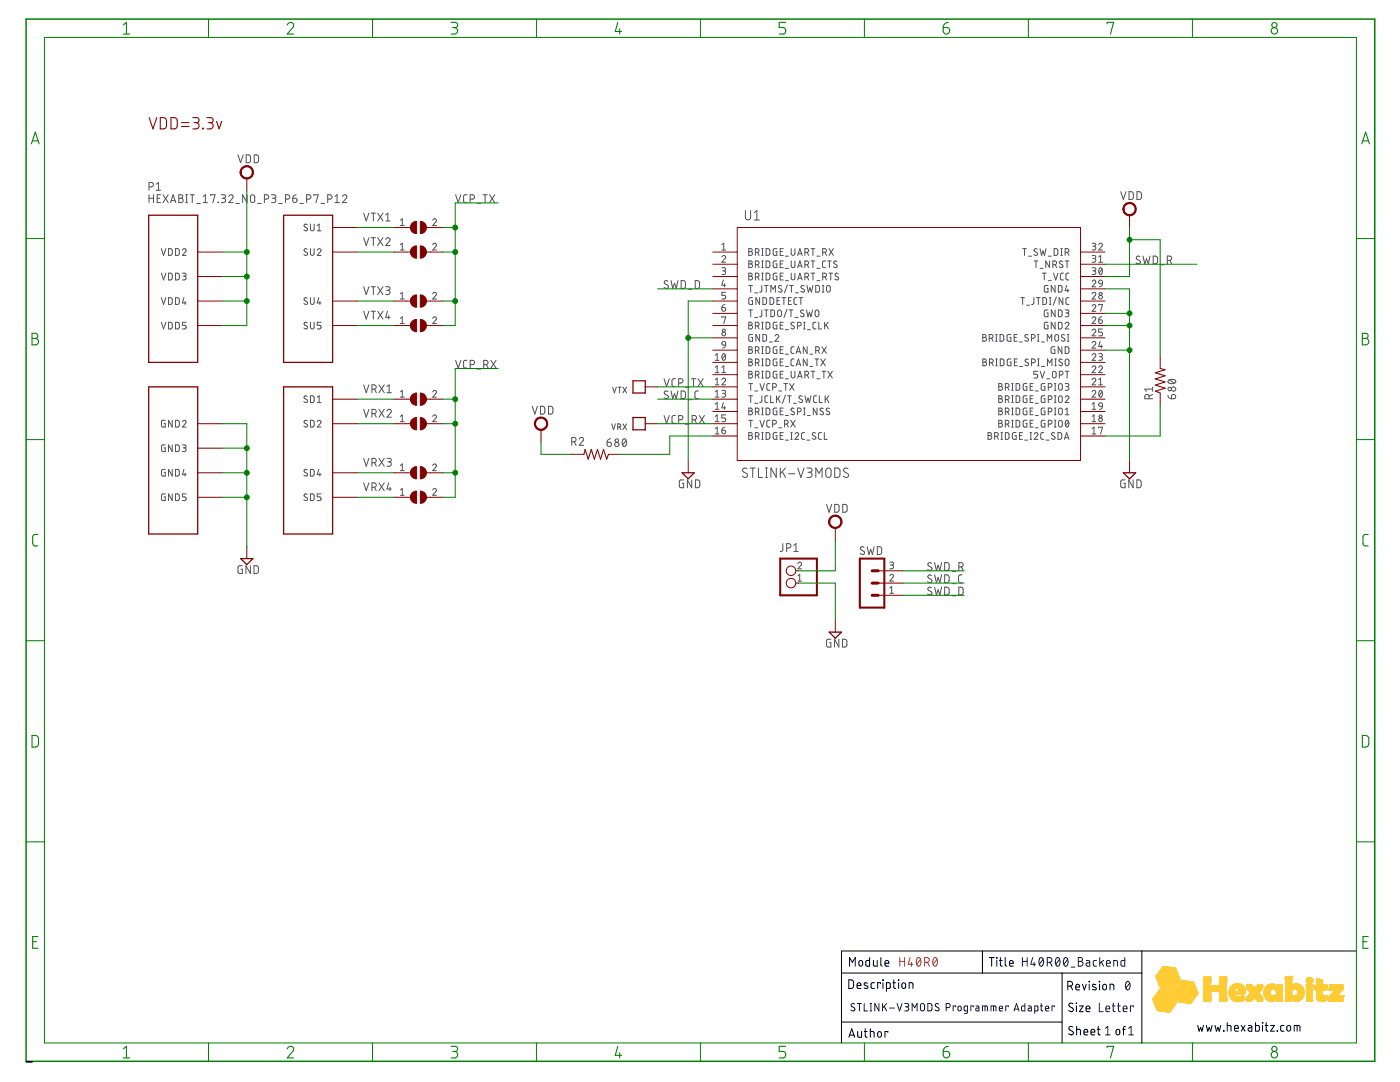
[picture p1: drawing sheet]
<svg xmlns="http://www.w3.org/2000/svg" width="279mm" height="216mm" viewBox="0 0 279 216" stroke-linecap="round" stroke-linejoin="round" font-family="sans-serif">
<g fill="none" stroke="#505050" stroke-width=".2">
<path d="M29.7 37.3h.5a.44 .44 0 0 0 .4-.4 .44 .44 0 0 0-.4-.5h-.5v1.6M29.7 38.9v1.5M29.7 39.6h.9M30.6 38.9v1.5M31.2 36.8l.4-.4v1.6M31.2 38h.8M31.4 39.6h.5M32 38.9h-.6v1.5h.6M32.5 38.9l1.1 1.5M33.6 38.9l-1.1 1.5M35.7 38.9l.7 .1v.4l-.3 .2a.43 .43 0 0 1 .5 .4 .43 .43 0 0 1-.5 .4h-.4zM35.7 39.6h.4"/>
<path d="M37.1 38.9h.3M37.3 38.9v1.5M37.9 38.9h.9M38.4 38.9v1.5M40.5 39.2l.5-.3v1.5M42 39v-.1h.9l-.4 1.5M44.2 38.9h.6l.2 .2-.2 .4-.5 .1M44.6 39.6a.43 .43 0 0 1 .4 .4 .43 .43 0 0 1-.4 .4h-.4M45.7 39.2a.43 .43 0 0 1 .6-.3 .43 .43 0 0 1 .1 .7l-.7 .8h.8M47.5 30.9l.5 1.6 .5-1.6M49.1 30.9h.6l.3 .3v1l-.3 .2-.6 .1zM49.3 38.9v1.5l-.9-1.5v1.5"/>
<path d="M50.1 39l.3-.1 .3 .1 .1 1a.43 .43 0 0 1-.4 .4 .43 .43 0 0 1-.4-.4zM50.7 30.9h.7l.2 .3v1l-.2 .2-.7 .1zM52.8 39.7h.4a.43 .43 0 0 0 .4-.4 .43 .43 0 0 0-.4-.4h-.4v1.5M54.2 38.9h.7l.2 .2-.2 .4-.5 .1M54.6 39.6a.43 .43 0 0 1 .5 .4 .43 .43 0 0 1-.5 .4h-.4M57 39.7h.4a.43 .43 0 0 0 .4-.4 .43 .43 0 0 0-.4-.4h-.4v1.5M58.4 39.6h.5a.43 .43 0 0 1 .4 .4 .43 .43 0 0 1-.5 .4 .43 .43 0 0 1-.4-.4zM59.1 38.9l-.4 .1-.3 .6M61.2 39.7h.4a.43 .43 0 0 0 .5-.4 .43 .43 0 0 0-.5-.4h-.4v1.5M62.6 39v-.1h.9l-.4 1.5M65.4 39.7h.4a.43 .43 0 0 0 .5-.4 .43 .43 0 0 0-.5-.4h-.4v1.5M66.8 39.2l.5-.3v1.5"/>
<path d="M68.3 39.2a.43 .43 0 0 1 .7-.3 .43 .43 0 0 1 .1 .7l-.8 .8h.9M90.9 38.9l.5 1.5 .6-1.5M93.2 38.9h-.5l-.2 .3v1l.2 .2h.5M93.8 39.7h.5a.43 .43 0 0 0 .4-.4 .43 .43 0 0 0-.4-.4h-.5v1.5M96.4 38.9h.8M96.8 38.9v1.5M97.7 38.9l1 1.5M98.7 38.9l-1 1.5M223.7 38.2l.5 1.6 .5-1.6M225.3 38.2l.6 .1 .2 .2 .1 .9-.3 .4h-.6zM226.9 38.2l.6 .1 .3 .2v.9l-.3 .4h-.6zM32.2 49.6l.4 1.4 .5-1.4"/>
<path d="M32.2 54.5l.4 1.4 .5-1.4M32.2 59.4l.4 1.3 .5-1.3M33.6 49.6h.5l.3 .2v.9l-.3 .2-.5 .1zM33.6 54.5h.4l.4 .2v.9l-.3 .2-.5 .1zM33.6 59.4h.4l.4 .2v.9l-.3 .2h-.5zM34 40.4l.5-1.5 .6 1.5M34.2 40h.7M35 49.6h.6l.2 .2v.8l-.2 .3-.6 .1zM35 54.5h.6l.2 .2v.8l-.2 .3-.6 .1zM35 59.4h.6l.2 .2v.8l-.2 .3h-.6zM36.4 49.9a.37 .37 0 0 1 .5-.3 .37 .37 0 0 1 .1 .6l-.6 .8h.7M36.4 54.5h.5l.2 .2-.1 .4h-.4"/>
<path d="M36.7 59.4l-.3 1.1h.7M36.8 55.1a.38 .38 0 0 1 .3 .4 .38 .38 0 0 1-.3 .4h-.4M37.1 40.4h.3M39.3 40.6h.7M40.5 40.4h.9M43.5 40.3l.1 .1zM47.1 40.6h.7M51.4 40.6h.7M55.6 40.6h.7M59.9 40.6h.7M61.3 44.8l-.4-.1-.2 .3 .5 .5a.33 .33 0 0 1 .1 .5 .33 .33 0 0 1-.5 0l-.2-.1M61.3 49.7a.34 .34 0 0 0-.5 0 .34 .34 0 0 0 0 .5l.4 .2a.36 .36 0 0 1 0 .6 .36 .36 0 0 1-.6-.2"/>
<path d="M61.3 59.5l-.4-.1-.2 .3 .5 .5a.33 .33 0 0 1 .1 .5 .33 .33 0 0 1-.5 0l-.2-.1M62 44.7v1a.37 .37 0 0 0 .3 .4 .37 .37 0 0 0 .4-.4v-1M62 49.6v1a.37 .37 0 0 0 .3 .4 .37 .37 0 0 0 .4-.4v-1M62 59.4v1a.37 .37 0 0 0 .3 .3 .37 .37 0 0 0 .4-.3v-1M63.3 49.9a.37 .37 0 0 1 .5-.3 .37 .37 0 0 1 .2 .6l-.7 .8h.8M63.3 45l.4-.3v1.4M63.3 46.1h.8M63.6 59.4l-.3 1.1h.8M64.1 40.6h.7M66.8 40.4h.9M72.6 42.5l.5 1.6 .5-1.6M72.6 47.4l.5 1.6 .5-1.6"/>
<path d="M72.6 57.2l.5 1.6 .5-1.6M74.1 57.2h.8M74.1 42.5h.8M74.1 47.4h.8M74.5 42.5v1.6M74.5 47.4v1.6M74.5 57.2v1.6M75.4 42.5l1 1.6M75.4 47.4l1 1.6M75.4 57.2l1 1.6M76.4 42.5l-1 1.6M76.4 47.4l-1 1.6"/>
<path d="M76.4 57.2l-1 1.6M77 47.8a.42 .42 0 0 1 .6-.4 .42 .42 0 0 1 .1 .7l-.7 .9h.9M77 57.2l.6 .1 .2 .2-.2 .4h-.4M77 42.9l.4-.4v1.6M77 44.1h.9M77.4 57.9a.43 .43 0 0 1 .5 .4 .43 .43 0 0 1-.5 .5h-.4M79.9 49.9h.8M79.9 59.7h.8M79.9 45h.8M79.9 43.9l.4-.3v1.4M79.9 48.8l.4-.3v1.4M79.9 58.6l.4-.3v1.4"/>
<path d="M86.4 43.9a.37 .37 0 0 1 .5-.2 .37 .37 0 0 1 .1 .5l-.6 .8h.7M86.4 48.8a.37 .37 0 0 1 .5-.2 .37 .37 0 0 1 .1 .5l-.6 .8h.7M86.4 58.6a.37 .37 0 0 1 .5-.2 .37 .37 0 0 1 .1 .5l-.6 .8h.7M95.2 40.6h.7M133.3 56.1l-.5-.1-.2 .3 .1 .3 .5 .3a.43 .43 0 0 1 0 .7 .43 .43 0 0 1-.7-.3M133.9 56l.4 1.6 .3-1.1 .4 1.1 .3-1.6M135.9 56h.6l.3 .3v1l-.3 .2-.6 .1zM137.4 57.7h.7M138.7 56h.6l.3 .3v.8l-.3 .4-.6 .1zM144.1 51.3a.37 .37 0 0 1 .5-.3 .37 .37 0 0 1 .1 .6l-.6 .7h.7M144.1 53.4h.4l.3 .3-.1 .3h-.5M144.1 48.8l.3-.3v1.4"/>
<path d="M144.1 49.9h.7M144.4 55.9l-.3 1h.7M144.4 54a.37 .37 0 0 1 .4 .4 .37 .37 0 0 1-.4 .4h-.3M144.6 56.6v.6M144.8 58.3h-.7v.6h.4a.38 .38 0 0 1 .3 .4 .38 .38 0 0 1-.3 .4h-.4M148.8 42v1.4a.52 .52 0 0 0 .5 .5 .52 .52 0 0 0 .5-.5v-1.4M149.4 49.6l.7 .1v.3l-.3 .2a.38 .38 0 0 1 .4 .4 .38 .38 0 0 1-.4 .4h-.4zM149.4 52.1l.7 .1v.2l-.3 .3a.37 .37 0 0 1 .4 .3 .37 .37 0 0 1-.4 .4h-.4zM149.4 54.5l.7 .1v.4l-.3 .1a.38 .38 0 0 1 .4 .4 .38 .38 0 0 1-.4 .4h-.4zM149.4 50.2h.4M149.4 52.7h.4M149.4 55.1h.4"/>
<path d="M149.4 57h.8M149.8 57v1.3M150.2 59.4l-.7 .1-.1 1 .2 .2h.6v-.7h-.2M150.5 42.4l.5-.4v1.9M150.5 43.9h1.1M150.6 58.4h.6M150.7 50.4h.4a.37 .37 0 0 0 .4-.4 .37 .37 0 0 0-.4-.4h-.4v1.4M150.7 52.8h.4a.37 .37 0 0 0 .4-.4 .37 .37 0 0 0-.4-.3h-.4v1.3M150.7 55.3h.4a.38 .38 0 0 0 .4-.4 .38 .38 0 0 0-.4-.4h-.4v1.4M151.2 50.4l.3 .6M151.2 52.8l.3 .6M151.2 55.3l.3 .6"/>
<path d="M151.6 59.4v1.3l-.7-1.3v1.3M152 51h.3M152 49.6h.3M152 53.4h.3M152 52.1h.3M152 55.9h.3M152 54.5h.3M152 57v1.1l-.4 .2M152.2 49.6v1.4M152.2 52.1v1.3M152.2 54.5v1.4M152.3 59.4h.3l.4 .2v.9l-.2 .2h-.5z"/>
<path d="M152.6 57h.7M152.9 49.6h.5l.2 .2v.8l-.2 .3-.5 .1zM152.9 52.1h.5l.2 .2v.7l-.2 .4h-.5zM152.9 54.5h.5l.2 .2v.8l-.2 .3-.5 .1zM152.9 57v1.3M153.7 59.4h.5l.2 .2v.9l-.2 .2h-.5zM153.8 58.3v-1.3l.5 .7 .4-.7v1.3M155 49.6l-.7 .2v.9l.2 .2 .5 .1v-.8h-.2M155 52.1l-.7 .1v.9l.2 .3h.5v-.7h-.2M155 54.5l-.7 .2v.9l.2 .2 .5 .1v-.8h-.2M155.7 59.4h-.6v1.3h.6M155.7 50.2h.5"/>
<path d="M155.7 52.7h.5M155.7 55.1h.5M156 57.1l-.4-.1-.2 .3 .5 .4a.33 .33 0 0 1 .1 .5 .33 .33 0 0 1-.5 0l-.2-.1M156.1 59.4h.7M156.3 49.6h-.6v1.4h.6M156.3 52.1h-.6v1.3h.6M156.3 54.5h-.6v1.4h.6M156.4 59.4v1.3M156.7 51.1h.7M156.7 53.6h.7M156.7 56h.7M157.1 56.8l-.6 1.6"/>
<path d="M157.6 57h.7M157.9 49.6v1a.37 .37 0 0 0 .4 .4 .37 .37 0 0 0 .3-.4v-1M157.9 52.1v.9a.37 .37 0 0 0 .4 .4 .37 .37 0 0 0 .3-.4v-.9M157.9 54.5v1a.37 .37 0 0 0 .4 .4 .37 .37 0 0 0 .3-.4v-1M157.9 57v1.3M157.9 59.4h-.5v1.3h.5M158.7 58.4h.6M159 59.4h-.4l-.1 .3v.9l.1 .1h.4M159.2 51l.4-1.4 .5 1.4M159.2 53.4l.4-1.3 .5 1.3M159.2 55.9l.4-1.4 .5 1.4M159.3 50.6h.7"/>
<path d="M159.3 53.1h.7M159.3 55.5h.7M159.5 59.4h.7M159.8 59.4v1.3M160.5 57.1l-.5-.1-.1 .3 .5 .4a.34 .34 0 0 1 0 .5 .34 .34 0 0 1-.5 0l-.1-.1M160.6 50.4h.4a.37 .37 0 0 0 .4-.4 .37 .37 0 0 0-.4-.4h-.4v1.4M160.6 52.8h.4a.37 .37 0 0 0 .4-.4 .37 .37 0 0 0-.4-.3h-.4v1.3M160.6 55.3h.4a.38 .38 0 0 0 .4-.4 .38 .38 0 0 0-.4-.4h-.4v1.4M161 57l.3 1.3 .3-.9 .3 .9 .3-1.3M161.1 50.4l.3 .6M161.1 52.8l.3 .6M161.1 55.3l.3 .6"/>
<path d="M161.9 49.6h.7M161.9 52.1h.7M161.9 54.5h.7M162.2 49.6v1.4M162.2 52.1v1.3M162.2 54.5v1.4M162.8 57h.5l.2 .2 .1 .7-.3 .4h-.5zM163 51.1h.6M163 53.6h.6M163 56h.6M164.1 57h.3M164.1 58.3h.3"/>
<path d="M164.2 50.4h.4a.37 .37 0 0 0 .4-.4 .37 .37 0 0 0-.4-.4h-.4v1.4M164.2 55.3h.4a.38 .38 0 0 0 .4-.4 .38 .38 0 0 0-.4-.4h-.4v1.4M164.3 57v1.3M164.7 50.4l.3 .6M164.7 55.3l.3 .6M164.7 52.1h-.4l-.2 .3 .1 .8 .1 .2h.4M165.1 57.1l.2-.1 .3 .1 .1 .8a.38 .38 0 0 1-.4 .4 .38 .38 0 0 1-.3-.4zM165.2 52.1h.7M165.4 54.5h.8M165.4 49.6l.9 1.4M165.5 52.1v1.3M165.8 54.5v1.4"/>
<path d="M166.3 49.6l-.9 1.4M167 52.2l-.4-.1-.2 .3 .5 .5a.33 .33 0 0 1 .1 .5 .33 .33 0 0 1-.5-.1l-.2-.1M167.3 54.6l-.5-.1-.2 .3 .2 .3 .4 .2a.34 .34 0 0 1 0 .5 .34 .34 0 0 1-.5 0l-.1-.1M203.7 59.4h.8M204.1 49.6h.7M204.1 59.4v1.3M204.5 49.6v1.4M205.3 51.1h.6M206.3 59.4v1.1l-.2 .2h-.2M206.4 52.1h.7M206.8 52.1v1.3M206.8 59.4h.8"/>
<path d="M207 49.7a.34 .34 0 0 0-.5 0 .34 .34 0 0 0 0 .5l.4 .2a.36 .36 0 0 1 0 .6 .36 .36 0 0 1-.6-.2M207.2 59.4v1.3M207.6 53.6h.6M207.6 49.6l.3 1.4 .3-.9 .2 .9 .3-1.4M208 54.5h.8M208.1 59.4h.5l.2 .2 .1 .8-.3 .3h-.5zM208.4 54.5v1.4M209.1 57l-.7 .1v.9l.2 .3h.5v-.7h-.2M209.2 51.1h.6M209.2 56h.6M209.4 59.4h.3M209.5 52.1v1.3l-.8-1.3v1.3"/>
<path d="M209.6 59.4v1.3M210.1 52.8h.4a.37 .37 0 0 0 .4-.4 .37 .37 0 0 0-.4-.3h-.4v1.3M210.2 54.5l.5 1.4 .4-1.4M210.4 49.6h.5l.2 .2v.9l-.2 .2-.5 .1zM210.6 57v1.3l-.8-1.3v1.3M210.6 52.8l.3 .6M210.8 59.2l-.6 1.7M211.2 57h.5l.2 .2v.9l-.2 .2h-.5zM211.7 51h.3M211.7 49.6h.3M211.9 49.6v1.4M212.1 52.2l-.5-.1-.2 .3 .6 .5a.33 .33 0 0 1 0 .5 .33 .33 0 0 1-.5-.1l-.1-.1"/>
<path d="M212.1 59.4v1.3l-.7-1.3v1.3M212.2 54.5h-.4l-.2 .3v.9l.2 .1 .4 .1M212.6 50.4h.4a.37 .37 0 0 0 .3-.4 .37 .37 0 0 0-.3-.4h-.4v1.4M212.6 52.1h.7M212.9 57l-.3 1h.7M213 52.1v1.3M213 50.4l.3 .6M213.1 57.7v.6M213.3 59.4h-.4l-.2 .3v.9l.2 .1h.4M213.3 54.5h-.4l-.2 .3v.9l.2 .1 .4 .1M218 58.6a.37 .37 0 0 1 .5-.3 .37 .37 0 0 1 .1 .6l-.6 .8h.7M218 56.2a.37 .37 0 0 1 .5-.3 .37 .37 0 0 1 .1 .6l-.6 .7h.7"/>
<path d="M218 53.4h.4l.3 .3-.2 .3h-.4M218 51h.5l.2 .2-.2 .4h-.4M218 48.5h.4l.3 .3-.2 .3h-.4M218.3 54a.37 .37 0 0 1 .4 .4 .37 .37 0 0 1-.4 .4h-.3M218.3 51.6a.37 .37 0 0 1 .4 .4 .37 .37 0 0 1-.4 .3h-.3M218.3 49.1a.38 .38 0 0 1 .4 .4 .38 .38 0 0 1-.4 .4h-.3M219.3 48.8a.37 .37 0 0 1 .5-.3 .37 .37 0 0 1 .1 .6l-.6 .8h.7M219.3 52.3h.7M219.3 51.3l.3-.3v1.3M219.4 56l.2-.1 .3 .1 .1 .6-.6-.1zM219.4 53.5l.1-.1a.72 .72 0 0 1 .5 .7 .72 .72 0 0 1-.4 .7 .86 .86 0 0 1-.2-1.3zM219.9 53.7l-.5 .8"/>
<path d="M220 56.6l-.1 .4-.5 .2M227.5 51.2l-.5-.1-.2 .3v.3l.6 .3a.39 .39 0 0 1 .1 .6 .39 .39 0 0 1-.6 0l-.2-.1M228.1 51.1l.4 1.6 .3-1.1 .4 1.1 .3-1.6M230.1 51.1h.6l.3 .3v.8l-.3 .4-.6 .1zM231.6 52.8h.7M233 52h.4a.43 .43 0 0 0 .4-.5 .43 .43 0 0 0-.4-.4h-.4v1.6M233.5 52l.3 .7M32.2 64.3l.4 1.3 .5-1.3M33.6 64.3h.5l.3 .2v.9l-.3 .2h-.5zM35 64.3h.6l.2 .2v.8l-.2 .3h-.6zM36.9 60.2v.5M37.1 64.3h-.7v.6h.5a.38 .38 0 0 1 .3 .4 .38 .38 0 0 1-.3 .3h-.5"/>
<path d="M61.3 64.4l-.4-.1-.2 .3 .5 .5a.33 .33 0 0 1 .1 .5 .33 .33 0 0 1-.5 0l-.2-.2M61.3 79.1l-.4-.1-.2 .3 .1 .2 .4 .3a.37 .37 0 0 1 0 .5 .37 .37 0 0 1-.6-.2M62 64.3v1a.37 .37 0 0 0 .3 .3 .37 .37 0 0 0 .4-.3v-1M62 79h.5l.2 .2v.9l-.2 .2h-.5zM63.3 79.3l.4-.3v1.3M63.8 60.2v.5M64.1 64.3h-.8v.6h.5a.38 .38 0 0 1 .3 .4 .38 .38 0 0 1-.3 .3h-.5M72.6 62.1l.5 1.6 .5-1.6M72.6 76.8l.5 1.6 .5-1.6M74.1 62.1h.8M74.2 77.7h.5a.43 .43 0 0 0 .4-.5 .43 .43 0 0 0-.4-.4h-.5v1.6M74.5 62.1v1.6"/>
<path d="M74.7 77.7l.4 .7M75.4 62.1l1 1.6M75.6 76.8l1.1 1.6M76.4 62.1l-1 1.6M76.7 76.8l-1.1 1.6M77.2 77.1l.5-.3v1.6M77.2 78.4h.9M77.3 62.1l-.3 1.2h.9M77.6 63v.7M79.9 79.2h.8M79.9 64.6h.8M79.9 63.5l.4-.3v1.4"/>
<path d="M79.9 78.2l.4-.3v1.3M86.4 63.5a.37 .37 0 0 1 .5-.3 .37 .37 0 0 1 .1 .6l-.6 .8h.7M86.4 78.2a.37 .37 0 0 1 .5-.3 .37 .37 0 0 1 .1 .6l-.6 .7h.7M90.9 71.9l.5 1.5 .6-1.5M93.2 71.9h-.5l-.2 .3 .1 1.2h.6M93.8 72.8h.5a.43 .43 0 0 0 .4-.5 .43 .43 0 0 0-.4-.4h-.5v1.5M95.2 73.6h.7M96.5 72.8h.5a.43 .43 0 0 0 .4-.5 .43 .43 0 0 0-.4-.4h-.5v1.5M97.1 72.8l.3 .6M98 71.9l1 1.5M99 71.9l-1 1.5M122.3 77.3l.3 1.1 .4-1.1"/>
<path d="M123.3 77.3h.7M123.7 77.3v1.1M124.3 77.3l.8 1.1M125.1 77.3l-.8 1.1M132.5 75.6l.5 1.5 .6-1.5M133.3 78.1l-.5-.1-.2 .4 .1 .2 .5 .3a.39 .39 0 0 1 .1 .6 .39 .39 0 0 1-.6 0l-.2-.1M133.9 78l.4 1.6 .3-1.1 .4 1.1 .3-1.6M134.8 75.6h-.5l-.2 .3v1l.2 .2h.5M135.4 76.4h.5a.43 .43 0 0 0 .4-.4 .43 .43 0 0 0-.4-.4h-.5v1.5M135.9 78h.6l.3 .3v1l-.3 .2-.6 .1zM136.8 77.3h.7M137.4 79.8h.7"/>
<path d="M138 75.6h.9M138.4 75.6v1.5M139.3 75.6l1 1.5M139.4 78h-.5l-.2 .4 .1 1.1 .6 .1M140.3 75.6l-1 1.5M142.7 70.9l.4-.3v1.3M142.7 73.3l.4-.3v1.4M142.7 75.8l.4-.3v1.3M142.7 78.2l.4-.3v1.3M142.7 71.9h.8M142.7 74.4h.8M142.7 76.8h.8"/>
<path d="M142.7 79.2h.8M144.1 61.4h.4a.38 .38 0 0 1 .3 .4 .38 .38 0 0 1-.4 .3 .38 .38 0 0 1-.3-.4zM144.1 75.8a.37 .37 0 0 1 .5-.3 .37 .37 0 0 1 .1 .6l-.6 .7h.7M144.1 77.9h.4l.3 .2-.1 .4h-.5M144.1 73.3l.3-.3v1.4M144.1 63.4v-.2h.7l-.4 1.4M144.1 74.4h.7M144.2 68.2l.2-.1 .3 .1 .1 .7-.7-.1v-.3zM144.2 70.7l.1-.1a.64 .64 0 0 1 .6 .4 .64 .64 0 0 1-.2 .7l-.2 .2a.66 .66 0 0 1-.5-.5 .66 .66 0 0 1 .2-.7zM144.4 78.5a.37 .37 0 0 1 .4 .4 .37 .37 0 0 1-.4 .3h-.3M144.7 60.8l-.4 .1-.2 .5M144.7 70.9l-.6 .7"/>
<path d="M144.8 68.9l-.1 .3-.5 .3M149.4 64.3l.7 .1v.3l-.3 .2a.37 .37 0 0 1 .4 .4 .37 .37 0 0 1-.4 .3h-.4zM149.4 69.2l.7 .1v.3l-.3 .2a.37 .37 0 0 1 .4 .4 .37 .37 0 0 1-.4 .3h-.4zM149.4 71.6l.7 .2v.2l-.3 .2a.37 .37 0 0 1 .4 .4 .37 .37 0 0 1-.4 .4h-.4zM149.4 74.1l.7 .1v.2l-.3 .3a.38 .38 0 0 1 .4 .4 .38 .38 0 0 1-.4 .3h-.4zM149.4 61.8h.8M149.4 64.9h.4M149.4 69.8h.4M149.4 72.2h.4M149.4 74.7h.4M149.4 76.5h.8M149.4 79h.8"/>
<path d="M149.8 61.8v1.4M149.8 76.5v1.4M149.8 79v1.3M150.2 66.7l-.7 .2-.1 .9 .2 .3h.6v-.8h-.2M150.6 63.4h.6M150.6 78h.6M150.7 65h.4a.37 .37 0 0 0 .4-.3 .37 .37 0 0 0-.4-.4h-.4v1.3M150.7 69.9h.4a.37 .37 0 0 0 .4-.3 .37 .37 0 0 0-.4-.4h-.4v1.3M150.7 72.4h.4a.38 .38 0 0 0 .4-.4 .38 .38 0 0 0-.4-.4h-.4v1.4M150.7 74.8h.4a.37 .37 0 0 0 .4-.3 .37 .37 0 0 0-.4-.4h-.4v1.3M151.2 65l.3 .6M151.2 69.9l.3 .6"/>
<path d="M151.2 72.4l.3 .6M151.2 74.8l.3 .6M151.6 66.7v1.4l-.7-1.4v1.4M151.7 76.5l.4 1.4 .4-1.4M152 65.6h.3M152 64.3h.3M152 70.5h.3M152 69.2h.3M152 73h.3M152 71.6h.3M152 75.4h.3M152 74.1h.3"/>
<path d="M152 61.8v1.2l-.4 .2M152 79v1.1l-.4 .2M152.2 64.3v1.3M152.2 69.2v1.3M152.2 71.6v1.4M152.2 74.1v1.3M152.3 66.7h.3l.4 .3v.9l-.4 .2h-.3zM152.6 61.8h.7M152.9 64.3h.5l.2 .2v.8l-.2 .3h-.5zM152.9 69.2h.5l.2 .2v.8l-.2 .3h-.5zM152.9 71.6l.5 .1 .2 .2v.7l-.2 .4h-.5zM152.9 74.1h.5l.2 .2v.8l-.2 .3h-.5z"/>
<path d="M152.9 61.8v1.4M153.2 79h-.4l-.1 .3v.8l.1 .2h.4M153.6 68.2h.6M153.6 76.5l-.4 .1-.2 .2 .1 .9 .1 .2h.4M153.8 79v1.3h.6M153.8 61.8l.5 .1 .3 .2v.9l-.3 .2h-.5zM154.2 77.3h.4a.37 .37 0 0 0 .4-.4 .37 .37 0 0 0-.4-.4h-.4v1.4M154.7 67a.37 .37 0 0 1 .5-.3 .37 .37 0 0 1 .1 .6l-.6 .8h.7M155 79v1.3M155 64.3h-.5l-.2 .2v.8l.2 .3h.5v-.7h-.2M155 69.2l-.7 .1v.9l.2 .3h.5v-.7h-.2M155 71.6l-.7 .2v.9l.2 .3h.5v-.8h-.2"/>
<path d="M155 74.1h-.5l-.2 .3v.8l.3 .2h.4v-.7h-.2M155.1 60h.4M155.3 79.5l.4 .8M155.3 62l.3-.2 .2 .2 .2 .8a.38 .38 0 0 1-.4 .4 .38 .38 0 0 1-.4-.4zM155.4 78h.6M155.7 64.9h.5M155.7 69.8h.5M155.7 72.2h.5M155.7 74.7h.5M155.7 79l-.7 .8M156.3 64.3h-.6v1.3h.6M156.3 69.2h-.6v1.3h.6"/>
<path d="M156.3 71.6h-.6v1.4h.6M156.3 74.1h-.6v1.3h.6M156.4 76.5h.8M156.7 65.8h.7M156.7 70.7h.7M156.7 73.1h.7M156.7 75.6h.7M156.8 78.8l-.7 1.7M156.8 76.5v1.4M157.1 61.7l-.6 1.7M157.2 79h.7M157.4 60h.4"/>
<path d="M157.5 61.8h.7M157.5 79v1.3M157.6 76.5l.9 1.4M157.9 61.8v1.4M157.9 74.1v1a.37 .37 0 0 0 .4 .3 .37 .37 0 0 0 .3-.3v-1M158.5 69.2h-.5l-.1 .3v.9l.1 .1h.5M158.5 71.6l-.5 .1-.1 .2v.9l.1 .2h.5M158.5 76.5l-.9 1.4M158.5 64.4l-.5-.1-.1 .3 .5 .5a.33 .33 0 0 1 0 .5 .33 .33 0 0 1-.5 0l-.1-.2M158.7 63.4h.6M158.9 70.5l.4-1.3 .5 1.3M158.9 73l.4-1.4 .5 1.4"/>
<path d="M159 70.2h.7M159 72.6h.7M159.2 65h.3a.37 .37 0 0 0 .4-.3 .37 .37 0 0 0-.4-.4h-.3v1.3M159.2 75.4l.4-1.3 .5 1.3M159.3 75.1h.7M160.1 79.1l-.5-.1-.2 .3 .2 .2 .4 .3a.37 .37 0 0 1 0 .5 .37 .37 0 0 1-.6-.2M160.4 65.6h.3M160.4 64.3h.3M160.4 62l-.4-.1-.2 .2 .5 .5a.34 .34 0 0 1 .1 .5 .34 .34 0 0 1-.5 0l-.2-.1M160.5 64.3v1.3M160.6 74.8h.4a.37 .37 0 0 0 .4-.3 .37 .37 0 0 0-.4-.4h-.4v1.3M160.6 79l.4 1.3 .2-.9 .3 .9 .3-1.3"/>
<path d="M161 61.8l.2 1.4 .3-.9 .3 .9 .4-1.4M161.1 69.2v1.3l-.8-1.3v1.3M161.1 71.6v1.4l-.8-1.4v1.4M161.1 74.8l.3 .6M161.1 65.8h.6M161.6 70.7h.6M161.6 73.1h.6M161.9 74.1h.7M162.2 74.1v1.3M162.6 71.6h.8M162.8 62l.2-.2 .3 .2 .1 .8a.38 .38 0 0 1-.4 .4 .38 .38 0 0 1-.3-.4zM162.8 69.9h.4a.37 .37 0 0 0 .3-.3 .37 .37 0 0 0-.3-.4h-.4v1.3"/>
<path d="M162.9 64.3h-.5l-.2 .3 .1 .8 .1 .2h.5M163 79h-.5l-.1 .3v.8l.1 .2h.5M163 71.6v1.4M163 75.6h.6M163.2 69.9l.3 .6M163.4 64.3v1.3h.6M163.5 79v1.3h.6M163.8 71.6l.9 1.4M164 69.2l.9 1.3M164.1 74.1h.7M164.4 74.1v1.3M164.6 64.3v1.3"/>
<path d="M164.7 79v1.3M164.7 71.6l-.9 1.4M164.9 64.8l.4 .8M164.9 69.2l-.9 1.3M165 79.5l.4 .8M165.2 74.1l.9 1.3M165.3 64.3l-.7 .8M165.4 79l-.7 .8M166.1 74.1l-.9 1.3M196.1 66.7l.6 .2v.3l-.2 .1a.38 .38 0 0 1 .4 .4 .38 .38 0 0 1-.4 .4h-.4zM196.1 67.3h.4M196.2 71.6l.6 .2v.2l-.3 .2a.37 .37 0 0 1 .4 .4 .37 .37 0 0 1-.4 .4h-.3z"/>
<path d="M196.2 72.2h.3M197.4 67.5h.4a.38 .38 0 0 0 .4-.4 .38 .38 0 0 0-.4-.4h-.4v1.4M197.5 72.4h.3a.38 .38 0 0 0 .4-.4 .38 .38 0 0 0-.4-.4h-.3v1.4M197.9 67.5l.3 .6M197.9 72.4l.3 .6M198.7 68.1h.3M198.7 66.7h.3M198.7 73h.3M198.7 71.6h.3M198.8 66.7v1.4M198.9 71.6v1.4M199.3 79l.6 .1v.4l-.2 .1a.38 .38 0 0 1 .4 .3 .38 .38 0 0 1-.4 .4h-.4z"/>
<path d="M199.3 76.5l.6 .1v.4l-.2 .1a.37 .37 0 0 1 .4 .4 .37 .37 0 0 1-.4 .4h-.4zM199.3 79.6h.4M199.3 77.1h.4M199.6 66.7l.5 .1 .2 .2v.9l-.2 .2h-.5zM199.6 71.6l.5 .1 .2 .2v.8l-.2 .3h-.5zM200.6 79.7h.4a.37 .37 0 0 0 .4-.4 .37 .37 0 0 0-.4-.3h-.4v1.3M200.6 77.3h.4a.37 .37 0 0 0 .4-.4 .37 .37 0 0 0-.4-.4h-.4v1.4M201.1 79.7l.3 .6M201.1 77.3l.3 .6M201.7 66.7l-.7 .2v.9l.2 .3h.5v-.8h-.2M201.8 71.6l-.7 .2-.1 .9 .2 .3h.6v-.8h-.3M201.9 76.5h.3"/>
<path d="M201.9 77.9h.3M201.9 79h.3M202.1 76.5v1.4M202.1 79v1.3M202.4 67.3h.4M202.4 72.2h.5M202.8 79h.5l.2 .2v.9l-.2 .2h-.5zM202.8 76.5l.5 .1 .2 .2v.8l-.2 .3h-.5zM203 66.7h-.6v1.4h.6M203 71.6h-.6v1.4h.6M203.4 68.2h.6M203.5 73.1h.6"/>
<path d="M204.9 60.9h.6M204.9 79l-.7 .1v.9l.2 .3h.5v-.7h-.2M204.9 76.5l-.7 .2v.9l.2 .3h.5v-.8h-.2M205.2 66.8h-.5l-.2 .2 .2 .3 .4 .2a.38 .38 0 0 1 0 .6 .38 .38 0 0 1-.6-.2M205.2 71.8l-.4-.2-.2 .3 .5 .5a.34 .34 0 0 1 .1 .5 .34 .34 0 0 1-.5 0l-.2-.1M205.6 79.6h.4M205.6 77.1h.4M205.8 67.5h.4a.38 .38 0 0 0 .4-.4 .38 .38 0 0 0-.4-.4h-.4v1.4M205.9 72.4h.3a.38 .38 0 0 0 .4-.4 .38 .38 0 0 0-.4-.4h-.3v1.4M206.2 76.5h-.6v1.4h.6M206.2 79h-.6v1.3h.6M206.6 78h.6"/>
<path d="M207.1 68.1h.2M207.1 66.7h.2M207.1 74.1h-.8v.6h.5a.39 .39 0 0 1 .3 .4 .39 .39 0 0 1-.3 .3h-.5M207.1 73h.3M207.1 71.6h.3M207.2 66.7v1.4M207.2 71.6v1.4M207.6 74.1l.4 1.3 .5-1.3M207.8 68.2h.6M207.9 73.1h.6M208.5 79l-.7 .1v.9l.2 .3h.5v-.7h-.2M208.5 76.5l-.6 .1-.1 .1v.9l.2 .3h.5v-.8h-.2"/>
<path d="M208.9 75.6h.6M209 68.1v-1.4l.4 .8 .5-.8v1.4M209 73v-1.4l.5 .8 .4-.8v1.4M209.1 64.3h-.5l-.2 .2v.8l.2 .3h.5v-.7h-.2M209.1 61.8l-.7 .2v.9l.2 .3h.5v-.8h-.2M209.2 79.7h.4a.37 .37 0 0 0 .4-.4 .37 .37 0 0 0-.4-.3h-.4v1.3M209.2 77.3h.4a.37 .37 0 0 0 .4-.4 .37 .37 0 0 0-.4-.4h-.4v1.4M209.4 60.7h.3M210.1 74.2l.3-.1 .3 .1 .1 .9a.37 .37 0 0 1-.4 .3 .37 .37 0 0 1-.4-.3zM210.4 76.5h.3M210.4 77.9h.3M210.4 79h.3"/>
<path d="M210.5 69.2l-.7 .1v.9l.2 .3h.5v-.7h-.2M210.5 73h.3M210.5 71.6h.3M210.6 61.8v1.4l-.8-1.4v1.4M210.6 64.3v1.3l-.8-1.3v1.3M210.6 76.5v1.4M210.6 79v1.3M210.6 66.8l.3-.1 .3 .1 .1 .9a.37 .37 0 0 1-.4 .4 .37 .37 0 0 1-.4-.4zM210.7 71.6v1.4M211.2 64.3h.5l.2 .2v.9l-.2 .2h-.5zM211.2 61.8l.5 .1 .2 .2v.9l-.2 .2h-.5zM211.4 79.1l.2-.1 .3 .1 .1 .8a.37 .37 0 0 1-.4 .4 .37 .37 0 0 1-.3-.4z"/>
<path d="M211.4 76.6h.4l.2 .2v.7a.37 .37 0 0 1-.4 .4 .37 .37 0 0 1-.3-.4zM211.4 74.8h.4a.37 .37 0 0 0 .4-.3 .37 .37 0 0 0-.4-.4h-.4v1.3M211.9 69.2v1.3l-.7-1.3v1.3M212 71.8l-.5-.2-.2 .3 .6 .5a.37 .37 0 0 1 0 .6 .37 .37 0 0 1-.6-.2M212.5 66.8h-.5l-.2 .2 .2 .3 .4 .2a.37 .37 0 0 1-.1 .6 .37 .37 0 0 1-.5-.2M212.6 79.3a.37 .37 0 0 1 .5-.3 .37 .37 0 0 1 .1 .6l-.6 .7h.7M212.6 76.5l.6 .1 .1 .2-.1 .3h-.5M212.6 69.2h.5l.2 .2v.8l-.2 .3h-.5zM212.6 64.6a.37 .37 0 0 1 .5-.3 .37 .37 0 0 1 .1 .6l-.6 .7h.7M212.6 61.8l.6 .1 .1 .2-.1 .3h-.5M212.6 74.1h.7M212.7 71.8l.3-.2 .3 .3v.7a.38 .38 0 0 1-.3 .4 .38 .38 0 0 1-.4-.4z"/>
<path d="M213 77.1a.37 .37 0 0 1 .3 .4 .37 .37 0 0 1-.3 .4h-.4M213 62.4a.38 .38 0 0 1 .3 .4 .38 .38 0 0 1-.3 .4h-.4M213 74.1v1.3M213 68.1h.3M213 66.7h.3M213.2 66.7v1.4M218 78.2a.37 .37 0 0 1 .5-.3 .37 .37 0 0 1 .1 .6l-.6 .7h.7M218 75.8a.37 .37 0 0 1 .5-.3 .37 .37 0 0 1 .1 .6l-.6 .7h.7M218 73.3a.37 .37 0 0 1 .5-.3 .37 .37 0 0 1 .1 .6l-.6 .8h.7M218 70.9a.37 .37 0 0 1 .5-.3 .37 .37 0 0 1 .1 .6l-.6 .7h.7M218 68.4a.37 .37 0 0 1 .5-.3 .37 .37 0 0 1 .1 .6l-.6 .8h.7M218 66a.37 .37 0 0 1 .5-.3 .37 .37 0 0 1 .1 .6l-.6 .7h.7"/>
<path d="M218 63.5a.37 .37 0 0 1 .5-.3 .37 .37 0 0 1 .1 .6l-.6 .8h.7M218 61.1a.37 .37 0 0 1 .5-.3 .37 .37 0 0 1 .1 .6l-.6 .7h.7M219.3 73.3a.37 .37 0 0 1 .5-.3 .37 .37 0 0 1 .1 .6l-.6 .8h.7M219.3 70.6h.6l.1 .2-.1 .3-.5 .1M219.3 63.8h.4a.37 .37 0 0 1 .3 .4 .37 .37 0 0 1-.4 .4 .37 .37 0 0 1-.3-.4zM219.3 60.9v-.1h.7l-.4 1.3M219.3 76.8h.7M219.3 75.8l.3-.3v1.3M219.4 78l.1-.1a.72 .72 0 0 1 .5 .6 .72 .72 0 0 1-.4 .7 .86 .86 0 0 1-.2-1.2zM219.6 68.1l-.3 1.1h.7M219.6 71.2a.37 .37 0 0 1 .4 .3 .37 .37 0 0 1-.4 .4h-.3M219.8 68.9v.6"/>
<path d="M219.9 63.2l-.4 .1-.2 .5M219.9 78.2l-.5 .8M220 65.7h-.7v.6h.4a.38 .38 0 0 1 .3 .3 .38 .38 0 0 1-.3 .4h-.4M229.3 79.6v-.5a.43 .43 0 0 0-.4-.4 .43 .43 0 0 0-.4 .4v.5h1.5M230 78.7l-.7 .4M230 77.6h-1.5l.3 .5M230 77.2v.9M233.1 78.9l.1 .4 .6 .3M233.2 75.9a.99 .99 0 0 1 1.5 .2 .94 .94 0 0 1-1.6 0zM233.4 75.8l.9 .7M233.9 78.8a.44 .44 0 0 1 .7 .2 .44 .44 0 0 1-.4 .6h-.4zM33 83.9l-.7 .1-.1 .9 .2 .3h.6v-.7h-.3"/>
<path d="M33 88.8l-.7 .1-.1 .9 .2 .3h.6v-.7h-.3M33 93.7l-.7 .1-.1 .9 .2 .3h.6v-.7h-.3M33 98.6l-.7 .1-.1 .9 .2 .3h.6v-.8h-.3M34.4 83.9v1.3l-.8-1.3v1.3M34.4 88.8v1.3l-.8-1.3v1.3M34.4 93.7v1.3l-.8-1.3v1.3M34.4 98.6v1.3l-.8-1.3v1.3M35 83.9h.6l.2 .2v.7l-.2 .4h-.6zM35 88.8h.6l.2 .2v.7l-.2 .4h-.6zM35 93.7h.6l.2 .2v.7l-.2 .4h-.6zM35 98.6h.6l.2 .2v.7l-.2 .4h-.6zM36.4 84.2a.37 .37 0 0 1 .5-.3 .37 .37 0 0 1 .1 .6l-.6 .7h.7"/>
<path d="M36.4 88.8h.6l.1 .2-.1 .3-.4 .1M36.7 93.7l-.3 1h.7M36.8 89.4a.37 .37 0 0 1 .3 .3 .37 .37 0 0 1-.3 .4h-.4M36.9 94.4v.6M37.1 98.6h-.7v.5h.5a.38 .38 0 0 1 .3 .4 .38 .38 0 0 1-.3 .4h-.5M61.3 84l-.4-.1-.2 .3v.1l.5 .3a.37 .37 0 0 1 0 .6 .37 .37 0 0 1-.6-.2M61.3 93.8l-.4-.1-.2 .3 .5 .4a.33 .33 0 0 1 .1 .5 .33 .33 0 0 1-.5 0l-.2-.1M61.3 98.7l-.4-.1-.2 .2 .5 .5a.33 .33 0 0 1 .1 .5 .33 .33 0 0 1-.5 0l-.2-.1M62 83.9h.5l.2 .2v.9l-.2 .2h-.5zM62 93.7h.5l.2 .2v.9l-.2 .2h-.5zM62 98.6h.5l.2 .2v.9l-.2 .2h-.5zM63.3 84.2a.38 .38 0 0 1 .5-.3 .38 .38 0 0 1 .2 .6l-.7 .7h.8"/>
<path d="M63.3 80.3h.8M63.6 93.7l-.3 1h.8M63.8 94.4v.6M64.1 98.6h-.8v.5h.5a.38 .38 0 0 1 .3 .4 .38 .38 0 0 1-.3 .4h-.5M72.6 81.7l.5 1.5 .5-1.5M72.6 91.5l.5 1.5 .5-1.5M72.6 96.4l.5 1.5 .5-1.5M74.2 82.5h.5a.43 .43 0 0 0 .4-.4 .43 .43 0 0 0-.4-.4h-.5v1.5M74.2 92.3h.5a.43 .43 0 0 0 .4-.4 .43 .43 0 0 0-.4-.4h-.5v1.5M74.2 97.2h.5a.44 .44 0 0 0 .4-.4 .44 .44 0 0 0-.4-.4h-.5v1.5M74.7 82.5l.4 .7M74.7 92.3l.4 .7"/>
<path d="M74.7 97.2l.4 .7M75.6 81.7l1.1 1.5M75.6 91.5l1.1 1.5M75.6 96.4l1.1 1.5M76.7 81.7l-1.1 1.5M76.7 91.5l-1.1 1.5M76.7 96.4l-1.1 1.5M77.2 82a.43 .43 0 0 1 .6-.3 .43 .43 0 0 1 .2 .7l-.8 .8h.9M77.2 91.5h.7l.2 .2-.2 .4-.5 .1M77.6 96.4l-.4 1.2h.9M77.7 92.2a.43 .43 0 0 1 .4 .4 .43 .43 0 0 1-.4 .4h-.5M77.8 97.2v.7"/>
<path d="M79.9 84.1h.8M79.9 83.1l.4-.3v1.3M79.9 92.9l.4-.3v1.3M79.9 97.8l.4-.3v1.3M79.9 93.9h.8M79.9 98.8h.8M86.4 83.1a.37 .37 0 0 1 .5-.3 .37 .37 0 0 1 .1 .6l-.6 .7h.7M86.4 92.9a.37 .37 0 0 1 .5-.3 .37 .37 0 0 1 .1 .6l-.6 .7h.7M86.4 97.8a.37 .37 0 0 1 .5-.3 .37 .37 0 0 1 .1 .6l-.6 .7h.7M106.2 81.1l.5 1.5 .6-1.5M107.9 81.1h.6l.2 .2v.9l-.2 .4h-.6zM109.5 81.1h.6l.2 .2v.9l-.2 .4h-.6z"/>
<path d="M114.1 88.2h.4a.43 .43 0 0 0 .5-.5 .43 .43 0 0 0-.5-.4h-.4v1.6M114.6 88.2l.4 .7M115.6 87.6a.43 .43 0 0 1 .6-.3 .43 .43 0 0 1 .1 .7l-.7 .9h.9M121.2 88.2h.5a.43 .43 0 0 1 .3 .5 .43 .43 0 0 1-.4 .4 .43 .43 0 0 1-.4-.4zM121.9 87.5l-.5 .2-.2 .5M122.1 84.6l.3 1.1 .4-1.1M123.3 85.2h.4l.2-.2-.1-.3-.5-.1v1.1M123.7 85.2l.2 .5M124.3 84.6l.8 1.1M124.4 87.7l.2-.2a.91 .91 0 0 1 0 1.6 .97 .97 0 0 1-.2-1.4zM124.9 87.9l-.7 .9M125.1 84.6l-.8 1.1"/>
<path d="M132.5 82.9l.5 1.6 .6-1.6M134.8 82.9h-.5l-.2 .3v1.1l.4 .2h.3M135.4 83.8h.5a.43 .43 0 0 0 .4-.5 .43 .43 0 0 0-.4-.4h-.5v1.6M136.4 95.8h-.6l-.2 .2v1l.2 .3h.6v-.9h-.2M136.8 84.6h.7M138 95.8v1.5l-.8-1.5v1.5M138.1 83.8h.5a.43 .43 0 0 0 .4-.5 .43 .43 0 0 0-.4-.4h-.5v1.6M138.7 83.8l.3 .7M138.8 95.8h.6l.2 .2v1l-.2 .3h-.6zM139.6 82.9l1 1.6M140.6 82.9l-1 1.6M142.7 80.6l.4-.3v1.4"/>
<path d="M142.7 83.1l.4-.3v1.3M142.7 85.5l.4-.3v1.4M142.7 81.7h.8M142.7 84.1h.8M142.7 86.6h.8M144.1 85.8h.4a.38 .38 0 0 1 .3 .5 .38 .38 0 0 1-.4 .3 .38 .38 0 0 1-.3-.4zM144.4 80.3l-.3 1.1h.7M144.6 81.1v.6M144.7 85.2l-.4 .1-.2 .5M144.8 82.8h-.7v.6h.4a.38 .38 0 0 1 .3 .4 .38 .38 0 0 1-.3 .3h-.4M149.1 93.5a.47 .47 0 0 0-.7 0 .47 .47 0 0 0 0 .7l.6 .3a.47 .47 0 0 1 .1 .7 .47 .47 0 0 1-.8-.1l-.2-.1M149.4 81.4l.7 .1v.3l-.3 .2a.37 .37 0 0 1 .4 .4 .37 .37 0 0 1-.4 .4h-.4z"/>
<path d="M149.4 86.3l.7 .1v.3l-.3 .2a.38 .38 0 0 1 .4 .4 .38 .38 0 0 1-.4 .4h-.4zM149.4 82h.4M149.4 83.9h.8M149.4 86.9h.4M149.7 93.4h1M149.8 83.9v1.3M150.2 93.4v1.9M150.6 80.5h.6M150.6 85.4h.6M150.7 82.2h.4a.37 .37 0 0 0 .4-.4 .37 .37 0 0 0-.4-.4h-.4v1.4M150.7 87.1h.4a.37 .37 0 0 0 .4-.4 .37 .37 0 0 0-.4-.4h-.4v1.4M151.2 82.2l.3 .6"/>
<path d="M151.2 87.1l.3 .6M151.4 93.4v1.9h.8M151.7 83.9l.4 1.3 .4-1.3M152 82.8h.3M152 81.4h.3M152 87.7h.3M152 86.3h.3M152.2 81.4v1.4M152.2 86.3v1.4M152.8 93.4h.4M152.8 95.3h.4M152.9 81.4h.5l.2 .3v.7l-.2 .3-.5 .1z"/>
<path d="M152.9 86.3h.5l.2 .3v.7l-.2 .3-.5 .1zM153 93.4v1.9M153.6 83.9h-.4l-.2 .3 .1 .8 .1 .2h.4M154.2 84.6h.4a.38 .38 0 0 0 .4-.4 .38 .38 0 0 0-.4-.3h-.4v1.3M154.9 93.4v1.9l-1-1.9v1.9M155 81.4l-.7 .2v.9l.2 .2 .5 .1v-.8h-.2M155 86.3l-.5 .1-.2 .2v.9l.3 .2h.4v-.8h-.2M155.4 85.4h.6M155.7 82h.5M155.7 86.9h.5M155.7 93.4v1.9M156.1 94.1l.7 1.2"/>
<path d="M156.3 81.4h-.6v1.4h.6M156.3 86.3h-.6v1.4h.6M156.6 84.6h.4a.38 .38 0 0 0 .3-.4 .38 .38 0 0 0-.3-.3h-.4v1.3M156.7 82.9h.7M156.7 87.8h.7M156.8 93.4l-1.1 1.1M157 84.6l.3 .6M157.4 94.5h1.2M157.8 83.9l.9 1.3M157.8 87.7h.3M157.8 86.3h.3M158 86.3v1.4"/>
<path d="M158.3 80.5h.6M158.5 81.5l-.5-.1-.1 .3 .5 .5a.33 .33 0 0 1 0 .5 .33 .33 0 0 1-.5 0l-.1-.1M158.6 86.6a.37 .37 0 0 1 .6-.3 .37 .37 0 0 1 .1 .6l-.7 .8h.8M158.7 83.9l-.9 1.3M159.2 82.2h.3a.37 .37 0 0 0 .4-.4 .37 .37 0 0 0-.4-.4h-.3v1.4M159.2 93.4l.6 1.9 .7-1.9M160.4 82.8h.3M160.4 81.4h.3M160.5 81.4v1.4M160.6 86.3l-.5 .1-.1 .2v.9l.6 .2M161 87.8h.6M161 93.4h.6a.42 .42 0 0 1 .5 .4 .42 .42 0 0 1-.5 .4h-.4"/>
<path d="M161.1 82.9h.6M161.5 94.2a.52 .52 0 0 1 .6 .6 .52 .52 0 0 1-.6 .5h-.5M162.8 86.4l-.5-.1-.2 .3 .6 .5a.37 .37 0 0 1-.1 .6 .37 .37 0 0 1-.5-.2M162.8 95.3v-1.9l.6 1 .7-1v1.9M163 81.4v1.4l-.7-1.4v1.4M164 86.3l-.5 .1-.2 .2 .1 .9 .6 .2M164.3 81.5l-.5-.1-.1 .3 .5 .5a.33 .33 0 0 1 0 .5 .33 .33 0 0 1-.5 0l-.1-.1M164.5 86.3v1.4h.6M164.9 93.6l.3-.2 .5 .2 .2 1.1a.53 .53 0 0 1-.6 .6 .53 .53 0 0 1-.5-.6zM165.5 81.5l-.4-.1-.2 .3 .5 .5a.33 .33 0 0 1 .1 .5 .33 .33 0 0 1-.5 0l-.2-.1M166.6 93.4h.7l.3 .3v1l-.1 .4-.2 .1-.7 .1zM169.2 93.5a.47 .47 0 0 0-.7 0 .47 .47 0 0 0 .1 .7l.5 .3a.47 .47 0 0 1 .1 .7 .47 .47 0 0 1-.7-.1l-.2-.1"/>
<path d="M197.2 86.3l.6 .1v.4l-.2 .1a.38 .38 0 0 1 .3 .4 .38 .38 0 0 1-.3 .4h-.4zM197.2 86.9h.4M198.5 87.1h.4a.37 .37 0 0 0 .3-.4 .37 .37 0 0 0-.3-.4h-.4v1.4M198.9 87.1l.3 .6M199.3 83.9l.6 .1v.3l-.2 .2a.37 .37 0 0 1 .4 .3 .37 .37 0 0 1-.4 .4h-.4zM199.3 81.4l.6 .1v.4l-.2 .1a.37 .37 0 0 1 .4 .4 .37 .37 0 0 1-.4 .4h-.4zM199.3 82h.4M199.3 84.5h.4M199.8 87.7h.3M199.8 86.3h.3M199.9 86.3v1.4M200.6 86.3h.5l.3 .3v.8l-.3 .2-.5 .1z"/>
<path d="M200.6 84.6h.4a.38 .38 0 0 0 .4-.4 .38 .38 0 0 0-.4-.3h-.4v1.3M200.6 82.2h.4a.37 .37 0 0 0 .4-.4 .37 .37 0 0 0-.4-.4h-.4v1.4M201.1 84.6l.3 .6M201.1 82.2l.3 .6M201.9 80.3h.3M201.9 82.8h.3M201.9 81.4h.3M201.9 83.9h.3M201.9 85.2h.3M202.1 81.4v1.4M202.1 83.9v1.3M202.8 83.9h.5l.2 .2v.9l-.2 .2h-.5z"/>
<path d="M202.8 81.4h.5l.2 .3v.8l-.2 .2-.5 .1zM202.8 86.3l-.6 .1-.2 .2 .1 .9 .3 .2h.4v-.8h-.2M203.5 86.9h.4M204 86.3h-.5v1.4h.5M204.5 87.8h.6M204.9 83.9l-.7 .1v.9l.2 .3h.5v-.7h-.2M204.9 81.4l-.7 .2v.9l.2 .2 .5 .1v-.8h-.2M205.6 87.7h.3M205.6 86.3h.3M205.6 82h.4M205.6 84.5h.4M205.7 86.3v1.4"/>
<path d="M206.2 81.4h-.6v1.4h.6M206.2 83.9h-.6v1.3h.6M206.4 86.6a.37 .37 0 0 1 .5-.3 .37 .37 0 0 1 .1 .6l-.6 .8h.7M206.6 80.5h.6M206.6 82.9h.6M206.6 85.4h.6M208.3 86.3l-.4 .1-.2 .2v.9l.6 .2M208.5 83.9l-.7 .1v.9l.2 .3h.5v-.7h-.2M208.5 81.4l-.7 .2v.9l.2 .2 .5 .1v-.8h-.2M208.8 87.8h.6M209.2 84.6h.4a.38 .38 0 0 0 .4-.4 .38 .38 0 0 0-.4-.3h-.4v1.3M209.2 82.2h.4a.37 .37 0 0 0 .4-.4 .37 .37 0 0 0-.4-.4h-.4v1.4"/>
<path d="M210.4 80.3h.3M210.4 82.8h.3M210.4 81.4h.3M210.4 83.9h.3M210.4 85.2h.3M210.5 86.4l-.5-.1-.1 .3 .5 .5a.36 .36 0 0 1 0 .6 .36 .36 0 0 1-.6-.2M210.6 81.4v1.4M210.6 83.9v1.3M211.1 86.3h.6l.2 .3v.7l-.2 .3-.6 .1zM211.4 84l.2-.1 .4 .2v.7a.37 .37 0 0 1-.4 .4 .37 .37 0 0 1-.3-.4zM211.4 81.5l.2-.1 .3 .1 .1 .9a.37 .37 0 0 1-.4 .4 .37 .37 0 0 1-.3-.4zM212.4 87.7l.5-1.4 .4 1.4"/>
<path d="M212.5 87.3h.7M212.6 82.8h.7M212.6 81.7l.4-.3v1.4M212.7 84l.2-.1a.69 .69 0 0 1 .4 .6 .69 .69 0 0 1-.4 .7l-.3-.7zM213.3 84.2l-.6 .7M218 81.7h.7M218 84.1h.7M218 86.6h.7M218 85.5l.3-.3v1.4M218 80.6l.3-.3v1.4M218 83.1l.3-.3v1.3M219.3 85.4v-.2h.7l-.4 1.4"/>
<path d="M219.4 80.5l.2-.2 .3 .2 .1 .6-.6-.1zM220 81.1l-.2 .5-.4 .1M224.5 95.8h-.6l-.2 .2v1l.2 .3h.6v-.9h-.2M226.1 95.8v1.5l-.8-1.5v1.5M226.9 95.8h.6l.2 .2 .1 .9-.3 .4h-.6zM48.4 112.9h-.7l-.2 .2 .1 1.2 .8 .1v-.8h-.3M50 112.9v1.5l-.9-1.5v1.5M50.7 112.9h.6l.2 .2v1.1l-.2 .2h-.6zM156.2 108.5v1.3l-.5 .2M157 109.3h.4a.43 .43 0 0 0 .5-.4 .43 .43 0 0 0-.5-.4h-.4v1.5M158.4 110h.9M158.4 108.8l.5-.3v1.5"/>
<path d="M159.2 112.5a.37 .37 0 0 1 .6-.3 .37 .37 0 0 1 .1 .6l-.7 .7h.8M159.2 116h.8M159.2 114.9l.4-.3v1.4M165 100.6l.5 1.6 .5-1.6M166.6 100.6l.6 .1 .2 .2v1l-.2 .3h-.6zM168.2 100.6l.6 .1 .2 .2v1l-.2 .3h-.6zM172.4 109.2l-.5-.1-.2 .3 .1 .3 .6 .3a.39 .39 0 0 1 0 .6 .39 .39 0 0 1-.6 0l-.1-.2M173.1 109.1l.3 1.6 .4-1.1 .3 1.1 .4-1.6M175.1 109.1h.6l.2 .2 .1 .9-.3 .4-.6 .1zM177.6 114.9a.37 .37 0 0 1 .5-.3 .37 .37 0 0 1 .1 .6l-.6 .8h.7M177.6 112.2h.6l.1 .2v.2l-.6 .2M177.6 117.3l.3-.2v1.3"/>
<path d="M177.6 118.4h.7M177.9 112.8a.37 .37 0 0 1 .4 .3 .37 .37 0 0 1-.4 .4h-.3M185.9 117.3a.39 .39 0 0 0-.6-.1 .39 .39 0 0 0 0 .6l.5 .3a.39 .39 0 0 1 .1 .6 .39 .39 0 0 1-.6-.1l-.2-.1M185.9 114.9a.39 .39 0 0 0-.6-.1 .39 .39 0 0 0 0 .6l.5 .2a.36 .36 0 0 1 .1 .5 .36 .36 0 0 1-.4 .1l-.4-.1M185.9 112.4a.39 .39 0 0 0-.6-.1 .39 .39 0 0 0 0 .6l.5 .3a.39 .39 0 0 1 .1 .6 .39 .39 0 0 1-.6-.1l-.2-.1M186.5 117.2l.4 1.5 .3-1 .4 1 .3-1.5M186.5 114.7l.4 1.6 .3-1.1 .4 1.1 .3-1.6M186.5 112.3l.4 1.5 .3-1 .4 1 .3-1.5M188.5 117.2h.6l.3 .2v.9l-.3 .4h-.6zM188.5 114.7h.6l.3 .3v.8l-.3 .4-.6 .1zM188.5 112.3h.6l.3 .2v.9l-.3 .4h-.6zM190 118.9h.7"/>
<path d="M190 116.5h.7M190 114h.7M191.3 117.2h.7l.2 .2v1l-.2 .3h-.7zM191.4 113.1h.4a.43 .43 0 0 0 .4-.4 .43 .43 0 0 0-.4-.4h-.4v1.5M191.9 113.1l.3 .7M192 114.7h-.5l-.2 .4v1l.2 .1 .5 .1M165.8 127.6h-.5l-.3 .2v1l.2 .3h.6v-.9h-.3M167.4 127.6v1.5l-.9-1.5v1.5M168.1 127.6h.7l.2 .2v1.1l-.2 .2h-.7z"/>
<circle cx="219.6" cy="58.6" r=".3"/>
<circle cx="219.6" cy="59.3" r=".38"/>
<circle cx="144.4" cy="66" r=".3"/>
<circle cx="144.4" cy="66.6" r=".38"/>
<circle cx="233.4" cy="77.6" r=".35"/>
<circle cx="234.2" cy="77.6" r=".44"/>
<circle cx="123.1" cy="87.9" r=".35"/>
<circle cx="123.1" cy="88.7" r=".43"/>
<circle cx="219.6" cy="83.1" r=".3"/>
<circle cx="219.6" cy="83.8" r=".38"/>
</g>
<g fill="none" stroke="#800000" stroke-width=".21">
<path d="M29.8 23.5l.7 2.2 .8-2.2M32 23.5h.8l.4 .4v1.4l-.4 .4h-.8zM34.1 23.5h.8l.4 .4v1.4l-.4 .4h-.8zM36.2 25.2h1.5M36.2 24.5h1.5M38.5 23.5h.7a.5 .5 0 0 1 .5 .5 .5 .5 0 0 1-.5 .5h-.5M39.1 24.5a.62 .62 0 0 1 .6 .6 .62 .62 0 0 1-.6 .6h-.6M40.4 25.6l.2 .1zM41.3 23.5h.7a.5 .5 0 0 1 .6 .5 .5 .5 0 0 1-.6 .5h-.4M41.9 24.5a.62 .62 0 0 1 .6 .6 .62 .62 0 0 1-.6 .6h-.6M43.2 24.2l.5 1.5 .5-1.5M231.5 73.5l1 .3-1.9 .6 1.9 .6-1.9 .6 1.9 .6-1.9 .6 1.9 .6-1.9 .7 .9 .3"/>
<path d="M116.5 90.7l.3-1 .6 1.9 .6-1.9 .6 1.9 .6-1.9 .6 1.9 .7-1.9 .6 1.9 .3-.9"/>
</g>
<g fill="#800000" stroke="#800000" stroke-width=".2">
<path d="M48.3 33.5a1.35 1.35 0 0 1 2.1 .2 1.35 1.35 0 0 1-.8 2 1.35 1.35 0 0 1-1.7-1.3h.3a1.1 1.1 0 0 1 1.6-.9 1.1 1.1 0 0 1 .1 1.8 1.1 1.1 0 0 1-1.7-.7v-.2h-.3z" fill-rule="evenodd"/>
<path d="M224.5 40.8a1.34 1.34 0 0 1 2.1 .2 1.34 1.34 0 0 1-.8 2 1.34 1.34 0 0 1-1.7-1.3h.2a1.1 1.1 0 0 1 1.6-1 1.1 1.1 0 0 1 .3 1.8 1.1 1.1 0 0 1-1.8-.5l-.1-.3h-.2z" fill-rule="evenodd"/>
<path d="M107 83.6a1.34 1.34 0 0 1 2.1 .2 1.34 1.34 0 0 1-.8 2 1.34 1.34 0 0 1-1.7-1.3h.3a1.1 1.1 0 0 1 1.5-1 1.1 1.1 0 0 1 .3 1.8 1.1 1.1 0 0 1-1.8-.5v-.3h-.3z" fill-rule="evenodd"/>
<path d="M165.7 103.2a1.35 1.35 0 0 1 2.2 .2 1.35 1.35 0 0 1-.8 2 1.35 1.35 0 0 1-1.7-1.3h.2a1.1 1.1 0 0 1 1.6-.9 1.1 1.1 0 0 1 .2 1.9 1.1 1.1 0 0 1-1.8-.7v-.3h-.2z" fill-rule="evenodd"/>
<path d="M83.9 44.2a1.22 1.22 0 0 1 1.2 1.2 1.22 1.22 0 0 1-1.2 1.2z" fill-rule="evenodd"/>
<path d="M82.2 44.6l.5-.4h.4v2.4a1.21 1.21 0 0 1-1.1-.7 1.21 1.21 0 0 1 .2-1.3z" fill-rule="evenodd"/>
<path d="M83.9 49.1a1.23 1.23 0 0 1 1.2 1.2 1.23 1.23 0 0 1-1.2 1.2z" fill-rule="evenodd"/>
<path d="M82.2 49.5l.5-.4h.4v2.4a1.23 1.23 0 0 1-1.1-.7 1.23 1.23 0 0 1 .2-1.3z" fill-rule="evenodd"/>
<path d="M83.9 58.8a1.23 1.23 0 0 1 1.2 1.3 1.23 1.23 0 0 1-1.2 1.2z" fill-rule="evenodd"/>
<path d="M82.2 59.3l.5-.4 .4-.1v2.5a1.22 1.22 0 0 1-1.1-.7 1.22 1.22 0 0 1 .2-1.3z" fill-rule="evenodd"/>
<path d="M83.9 63.8a1.22 1.22 0 0 1 1.2 1.2 1.22 1.22 0 0 1-1.2 1.2z" fill-rule="evenodd"/>
<path d="M82.2 64.2l.5-.4h.4v2.4a1.22 1.22 0 0 1-1.1-.7 1.22 1.22 0 0 1 .2-1.3z" fill-rule="evenodd"/>
<path d="M83.9 78.4a1.23 1.23 0 0 1 1.2 1.3 1.23 1.23 0 0 1-1.2 1.2z" fill-rule="evenodd"/>
<path d="M82.2 78.8l.9-.4v2.5a1.23 1.23 0 0 1-1.1-.7 1.23 1.23 0 0 1 .2-1.4z" fill-rule="evenodd"/>
<path d="M83.9 83.3a1.23 1.23 0 0 1 1.2 1.2 1.23 1.23 0 0 1-1.2 1.3z" fill-rule="evenodd"/>
<path d="M82.2 83.7l.5-.3 .4-.1v2.5a1.22 1.22 0 0 1-1.1-.7 1.22 1.22 0 0 1 .2-1.4z" fill-rule="evenodd"/>
<path d="M83.9 93.1a1.22 1.22 0 0 1 1.2 1.2 1.22 1.22 0 0 1-1.2 1.2z" fill-rule="evenodd"/>
<path d="M82.2 93.5l.5-.3 .4-.1v2.4a1.21 1.21 0 0 1-1.1-.7 1.21 1.21 0 0 1 .2-1.3z" fill-rule="evenodd"/>
<path d="M83.9 98a1.22 1.22 0 0 1 1.2 1.2 1.22 1.22 0 0 1-1.2 1.2z" fill-rule="evenodd"/>
<path d="M82.2 98.4l.5-.3 .4-.1v2.4a1.21 1.21 0 0 1-1.1-.7 1.21 1.21 0 0 1 .2-1.3z" fill-rule="evenodd"/>
</g>
<g fill="none" stroke="#800000" stroke-width=".2">
<path d="M49.3 35.6v2.5M39.5 50.3h4.9M39.5 55.2h4.9M66.4 50.3h4.9M66.4 45.4h4.9M78.6 50.3h3.3M78.6 45.4h3.3M85.1 50.3h3.3M85.1 45.4h3.3M142.2 50.3h4.9M142.2 52.7h4.9M142.2 55.2h4.9"/>
<path d="M142.2 57.6h4.9M147.1 45.4h68.5v46.5h-68.5zM215.6 50.3h4.9M215.6 52.7h4.9M215.6 55.2h4.9M215.6 57.6h4.9M225.4 42.9v2.5M39.5 60.1h4.9M39.5 65h4.9M66.4 60.1h4.9M66.4 65h4.9M66.4 79.7h4.9"/>
<path d="M78.6 60.1h3.3M78.6 65h3.3M78.6 79.7h3.3M85.1 60.1h3.3M85.1 65h3.3M85.1 79.7h3.3M128.8 77.2h2.4M142.2 60.1h4.9M142.2 62.5h4.9M142.2 65h4.9M142.2 67.4h4.9M142.2 69.9h4.9"/>
<path d="M142.2 72.3h4.9M142.2 74.8h4.9M142.2 77.2h4.9M142.2 79.7h4.9M215.6 60.1h4.9M215.6 62.5h4.9M215.6 65h4.9M215.6 67.4h4.9M215.6 69.9h4.9M215.6 72.3h4.9M215.6 74.8h4.9M215.6 77.2h4.9"/>
<path d="M215.6 79.7h4.9M231.5 71.1v2.4M231.5 78.4v2.5M39.5 84.5h4.9M39.5 89.4h4.9M39.5 94.3h4.9M39.5 99.2h4.9M66.4 84.5h4.9M66.4 94.3h4.9M66.4 99.2h4.9M78.6 84.5h3.3M78.6 94.3h3.3"/>
<path d="M78.6 99.2h3.3M85.1 84.5h3.3M85.1 94.3h3.3M85.1 99.2h3.3M108 85.8v2.4M114.1 90.7h2.4M121.4 90.7h2.5M128.8 84.5h2.4M137.4 91.9v2.4M142.2 82.1h4.9M142.2 84.5h4.9M142.2 87h4.9"/>
<path d="M215.6 82.1h4.9M215.6 84.5h4.9M215.6 87h4.9M225.4 91.9v2.4M49.3 109v2.5M158.8 116.4h.6M158.8 113.9h.6M166.7 105.3v2.5M175.3 118.8h4.9M175.3 116.4h4.9M175.3 113.9h4.9M166.7 123.7v2.4"/>
<circle cx="157.9" cy="116.4" r=".95"/>
<circle cx="157.9" cy="113.9" r=".95"/>
</g>
<path d="M29.7 42.9h9.8v29.4h-9.8zM56.6 42.9h9.8v29.4h-9.8zM29.7 77.2h9.8v29.4h-9.8zM56.6 77.2h9.8v29.4h-9.8zM126.3 76h2.5v2.4h-2.5zM126.3 83.3h2.5v2.5h-2.5zM136.1 94.3h2.5l-1.2 1.2zM224.2 94.3h2.5l-1.3 1.2zM48 111.5h2.5l-1.2 1.2zM165.5 126.1h2.4l-1.2 1.3z" fill="none" stroke="#800000" stroke-width=".25"/>
<path d="M155.7 111.5h7.3v7.3h-7.3zM171.6 111.5h4.9v9.7h-4.9z" fill="none" stroke="#800000" stroke-width=".4"/>
<path d="M174.1 113.9h1.2M174.1 116.4h1.2M174.1 118.8h1.2" fill="none" stroke="#800000" stroke-width=".59"/>
<path d="M5.2 3.8h269.2v208h-269.2z" fill="none" stroke="#008000" stroke-width=".3"/>
<g fill="none" stroke="#008000" stroke-width=".2">
<path d="M8.9 7.5h261.8v200.6h-261.8zM41.6 3.8v3.7M74.3 3.8v3.7M107.1 3.8v3.7M139.8 3.8v3.7M172.5 3.8v3.7M205.2 3.8v3.7M238 3.8v3.7M49.3 38.1v26.9h-4.9M5.2 47.6h3.7M44.4 50.3h4.9M44.4 55.2h4.9"/>
<path d="M71.3 50.3h7.3M71.3 45.4h7.3M88.4 50.3h2.4M88.4 45.4h2.4M99.4 40.5h-8.6v24.5h-2.4M131.2 57.6h11M220.5 57.6h4.9v34.3M220.5 52.7h18.4M225.4 45.4v9.8h-4.9M225.4 47.8h6.1v23.3M270.7 47.6h3.7M44.4 60.1h4.9"/>
<path d="M71.3 60.1h7.3M71.3 65h7.3M71.3 79.7h7.3M88.4 60.1h2.4M88.4 79.7h2.4M99.4 73.5h-8.6v25.7h-2.4M131.2 79.7h11M131.2 77.2h11M137.4 67.4h4.8M142.2 60.1h-4.8v31.8M220.5 65h4.9M220.5 62.5h4.9"/>
<path d="M220.5 69.9h4.9M5.2 87.7h3.7M44.4 84.5h4.9v24.5M44.4 89.4h4.9M44.4 94.3h4.9M44.4 99.2h4.9M71.3 84.5h7.3M71.3 94.3h7.3M71.3 99.2h7.3M88.4 84.5h2.4M88.4 94.3h2.4M108 88.2v2.5h6.1"/>
<path d="M131.2 84.5h11M142.2 87h-8.5v3.7h-9.8M231.5 80.9v6.1h-11M270.7 87.7h3.7M159.4 116.4h7.3v7.3M166.7 107.8v6.1h-7.3M180.2 113.9h12.2M180.2 116.4h12.2M180.2 118.8h12.2M5.2 127.8h3.7M270.7 127.8h3.7M5.2 168h3.7"/>
<path d="M270.7 168h3.7M41.6 208.1v3.7M74.3 208.1v3.7M107.1 208.1v3.7M139.8 208.1v3.7M172.5 208.1v3.7M205.2 208.1v3.7M238 208.1v3.7"/>
</g>
<g fill="none" stroke="#008000" stroke-width=".21">
<path d="M24.6 5l.6-.5v2.3M24.6 6.8h1.3M57.3 5a.64 .64 0 0 1 .9-.5 .64 .64 0 0 1 .2 1l-1.1 1.3h1.3M90 4.5h.8a.52 .52 0 0 1 .5 .5 .52 .52 0 0 1-.5 .5h-.5M90.7 5.5a.65 .65 0 0 1 .6 .6 .65 .65 0 0 1-.6 .7h-.7M123.3 4.5l-.5 1.8h1.3M123.7 5.8v1M156.8 4.5h-1.3v1h.8a.66 .66 0 0 1 .5 .6 .66 .66 0 0 1-.5 .7h-.8M188.2 5.5h.8a.64 .64 0 0 1 .5 .7 .64 .64 0 0 1-.6 .6 .64 .64 0 0 1-.7-.6zM189.3 4.5l-.8 .3-.3 .7M221 4.7v-.2h1.2l-.6 2.3M6.3 28.7l.7-2.3 .8 2.3"/>
<path d="M6.5 28.1h1.1M271.8 28.7l.7-2.3 .8 2.3M271.9 28.1h1.2M6.4 66.5h.6a.51 .51 0 0 1 .6 .5 .51 .51 0 0 1-.6 .5 .65 .65 0 0 1 .7 .7 .65 .65 0 0 1-.7 .6h-.6zM6.4 67.5h.6M271.9 66.5h.6a.51 .51 0 0 1 .5 .5 .51 .51 0 0 1-.5 .5 .65 .65 0 0 1 .7 .7 .65 .65 0 0 1-.7 .6h-.6zM271.9 67.5h.6M7.6 106.6h-.6a.51 .51 0 0 0-.5 .5l.1 1.6 .3 .2h.7M273 106.6h-.5a.51 .51 0 0 0-.5 .5l.1 1.6 .3 .2h.6M6.4 146.7l.8 .1 .5 .4v1.4l-.5 .4-.8 .1zM271.9 146.7l.8 .1 .4 .4v1.4l-.4 .4-.8 .1zM6.5 187.9h.8"/>
<path d="M7.6 186.9h-1.1v2.3h1.1M272 187.9h.8M273 186.9h-1v2.3h1M24.6 209.3l.6-.5v2.3M24.6 211.1h1.3M57.3 209.3a.64 .64 0 0 1 .9-.5 .64 .64 0 0 1 .2 1l-1.1 1.3h1.3M90 208.8h.8a.51 .51 0 0 1 .5 .5 .51 .51 0 0 1-.5 .5h-.5M90.7 209.8a.65 .65 0 0 1 .6 .6 .65 .65 0 0 1-.6 .7h-.7M123.3 208.8l-.5 1.8h1.3M123.7 210.1v1M156.8 208.8h-1.3v1h.8a.66 .66 0 0 1 .5 .6 .66 .66 0 0 1-.5 .7h-.8M188.2 209.8h.8a.65 .65 0 0 1 .5 .7 .65 .65 0 0 1-.6 .6 .65 .65 0 0 1-.7-.6z"/>
<path d="M189.3 208.8l-.8 .3-.3 .7M221 209v-.2h1.2l-.6 2.3"/>
<circle cx="254.3" cy="6.2" r=".64"/>
<circle cx="254.3" cy="5" r=".51"/>
<circle cx="254.3" cy="210.5" r=".64"/>
<circle cx="254.3" cy="209.3" r=".51"/>
</g>
<g fill="#008000" stroke="#008000" stroke-width=".2">
<circle cx="49.3" cy="50.3" r=".49"/>
<circle cx="49.3" cy="55.2" r=".49"/>
<circle cx="49.3" cy="60.1" r=".49"/>
<circle cx="225.4" cy="47.8" r=".49"/>
<circle cx="49.3" cy="89.4" r=".49"/>
<circle cx="49.3" cy="94.3" r=".49"/>
<circle cx="49.3" cy="99.2" r=".49"/>
<circle cx="137.4" cy="67.4" r=".49"/>
<circle cx="225.4" cy="62.5" r=".49"/>
<circle cx="225.4" cy="65" r=".49"/>
<circle cx="225.4" cy="69.9" r=".49"/>
<circle cx="90.8" cy="45.4" r=".49"/>
<circle cx="90.8" cy="50.3" r=".49"/>
<circle cx="90.8" cy="60.1" r=".49"/>
<circle cx="90.8" cy="94.3" r=".49"/>
<circle cx="90.8" cy="84.5" r=".49"/>
<circle cx="90.8" cy="79.7" r=".49"/>
</g>
<g fill="none" stroke="#000" stroke-width=".2">
<path d="M167.9 194.2h60M169.4 195.5l.7 .1 .2 .2a1.47 1.47 0 0 1-.1 1.3l-.8 .1zM169.5 192.8v-1.7l.6 .9 .6-.9v1.7M171 196.7h.8a.4 .4 0 0 0-.3-.6 .4 .4 0 0 0-.5 .4l.1 .6 .7 .1M171.5 191.7l.3-.1 .2 .1 .2 .7a.38 .38 0 0 1-.4 .4 .38 .38 0 0 1-.4-.4zM173.1 196.2l-.4-.1-.3 .3 .8 .4v.3h-.8M173.5 191.1v1.7h-.5l-.2-.3v-.7l.2-.1 .5-.1M174.3 191.6v1l.3 .2h.5v-1.2M174.5 196.1h-.5l-.2 .3 .1 .7 .6 .1M175.7 196.3v-.2h-.5v1.1M175.8 191.1v1.4l.3 .3M176.2 195.5l.1 .1z"/>
<path d="M176.2 196.1v1.1M176.6 192.2h.8a.4 .4 0 0 0-.3-.5 .4 .4 0 0 0-.5 .3l.1 .7 .7 .1M176.9 197.2h.6l.2-.1-.2-1h-.6v1.7M178.2 196.1h.6M178.4 195.5v1.6l.4 .1M179.3 195.5l.1 .1zM179.3 196.1v1.1M180.1 196.2l.3-.1 .2 .1 .1 .6a.38 .38 0 0 1-.3 .4 .38 .38 0 0 1-.4-.4zM181.4 197.2v-1.1l.8 .1v1M196.1 189.8v4.4M197.4 191.1h1M197.9 191.1v1.7"/>
<path d="M198.9 191.1l.1 .1zM198.9 191.6v1.2M199.5 191.6h.5M199.6 191.1l.1 1.5 .3 .2M200.6 191.1v1.4l.3 .3M201.5 192.2h.7a.4 .4 0 0 0-.2-.5 .4 .4 0 0 0-.5 .3v.7l.7 .1M212 194.2v13.9M213.1 196.8h.5a.48 .48 0 0 0 .5-.5 .48 .48 0 0 0-.5-.5h-.5v1.7M213.7 196.8l.4 .7M214.7 197h.8a.4 .4 0 0 0-.3-.6 .4 .4 0 0 0-.5 .4l.1 .6 .7 .1M216 196.4l.4 1.1 .4-1.1M217.3 195.8l.1 .1z"/>
<path d="M217.4 196.4v1.1M218.7 196.5l-.6-.1-.1 .3 .7 .4v.3h-.7M219.4 195.8l.1 .1zM219.4 196.4v1.1M220.2 196.5l.3-.1 .2 .1 .1 .6a.38 .38 0 0 1-.3 .4 .38 .38 0 0 1-.4-.4zM221.5 197.5v-1.1l.7 .1 .1 1M227.9 189.8v18.3M270.7 189.8h-102.8v18.3M167.9 203.9h44.1M169.4 207l.6-1.7 .6 1.7M169.6 206.5h.8M171.2 205.8v1l.2 .2h.5v-1.2"/>
<path d="M172.5 205.8h.6M172.7 205.3v1.5l.4 .2M173.7 205.8l.7 .2 .1 1M173.7 205.3v1.7M175.3 206l.2-.2 .3 .2 .1 .6a.38 .38 0 0 1-.4 .4 .38 .38 0 0 1-.3-.4zM177.2 206v-.2h-.6v1.2M214.1 200.3l-.5-.1-.3 .3 .1 .3 .6 .3a.43 .43 0 0 1 .1 .7 .43 .43 0 0 1-.7 0l-.1-.2M214.1 204.9l-.5-.1-.3 .4 .1 .2 .6 .4a.42 .42 0 0 1 .1 .6 .42 .42 0 0 1-.7 0l-.1-.1M214.8 200.2h.1zM214.8 200.7v1.2M214.9 205.4l.7 .1v1M214.9 204.8v1.7"/>
<path d="M215.4 200.7h.8l-.8 1.2h.8M216.3 206h.8a.4 .4 0 0 0-.3-.6 .4 .4 0 0 0-.5 .4l.1 .6 .7 .1M216.7 201.3h.8a.4 .4 0 0 0-.3-.6 .4 .4 0 0 0-.5 .4l.1 .7 .7 .1M217.7 206h.8a.4 .4 0 0 0-.3-.6 .4 .4 0 0 0-.5 .4l.1 .6 .7 .1M219 205.4h.6M219.2 204.8v1.5l.4 .2M222.8 205.5l.3-.1a.62 .62 0 0 1 .1 1.1h-.3l-.1-.2zM224 205.4h.6M224.6 204.8l-.4 .2v1.5M239 204.6l.3 1.2 .3-.8 .3 .8 .3-1.2M240.7 204.6l.3 1.2 .3-.8 .3 .8 .3-1.2M242.5 204.6l.3 1.2 .3-.8 .2 .8 .3-1.2"/>
<path d="M244.2 205.7l.1 .1zM244.9 204.6l.7 .1 .1 1.1M244.9 204v1.8M246.4 205.2h.7a.4 .4 0 0 0-.2-.6 .4 .4 0 0 0-.5 .4l.1 .7 .6 .1M247.7 204.6l.8 1.2M248.5 204.6l-.8 1.2M249.2 204.6h.4l.2 .2v1l-.7-.2v-.4l.7-.1M250.6 204v1.8l.6-.1 .1-.9-.1-.2h-.6M251.9 204l.1 .1zM252 204.6v1.2M252.5 204.6h.5M252.7 204v1.6l.3 .2"/>
<path d="M253.6 204.6h.7l-.7 1.2h.7M254.9 205.7l.1 .1zM256.2 204.6h-.4l-.2 .3 .1 .8 .5 .1M256.9 204.7l.3-.1 .3 .1 .1 .7a.38 .38 0 0 1-.4 .4 .38 .38 0 0 1-.4-.4zM258.3 205.8v-1.2l1.1 .1v1.1M258.9 204.6v1.2"/>
</g>
<g fill="none" stroke="#000080" stroke-width=".2">
<path d="M204 191.1v1.7M204 191.8h1M205 191.1v1.7M206.1 191.1l-.4 1.3h1M206.4 192v.8M207.5 191.2l.3-.1a1 1 0 0 1 0 1.7 1.1 1.1 0 0 1-.3-1.6zM208.2 191.5l-.8 .9M209 192h.5a.48 .48 0 0 0 .5-.5 .48 .48 0 0 0-.5-.4h-.5v1.7M209.6 192l.4 .8M210.8 191.2l.3-.1a1 1 0 0 1 0 1.7 1.1 1.1 0 0 1-.3-1.6zM211.5 191.5l-.8 .9M212.4 191.2l.3-.1a1.02 1.02 0 0 1 0 1.7 1.08 1.08 0 0 1-.3-1.6z"/>
<path d="M213.1 191.5l-.8 .9M213.8 193h.7M215.2 191.1h.5a.38 .38 0 0 1 .3 .4 .38 .38 0 0 1-.3 .3 .48 .48 0 0 1 .5 .5 .48 .48 0 0 1-.5 .5h-.5zM215.2 191.8h.5M216.8 191.6l.5 .1 .2 .1v1l-.7-.1v-.5l.7-.1M218.8 191.6l-.4 .1-.2 .2 .1 .8 .5 .1M219.5 191.1v1.7M219.8 192l.4 .8M220.2 191.6l-.7 .6M220.8 192.2h.8a.4 .4 0 0 0-.3-.5 .4 .4 0 0 0-.5 .3l.1 .7 .7 .1M222.3 192.8v-1.2l.7 .2v1M224.5 191.1v1.7h-.6l-.2-.3v-.7l.2-.1 .6-.1"/>
<path d="M224.8 195.9l.3-.1a1 1 0 0 1 0 1.7 1.09 1.09 0 0 1-.3-1.6zM225.4 196.2l-.7 .9M170.5 200.4a.36 .36 0 0 0-.5-.1 .36 .36 0 0 0 0 .6l.5 .2a.34 .34 0 0 1 .1 .5 .34 .34 0 0 1-.5 .1l-.3-.2M171.1 200.2h.8M171.5 200.2v1.5M172.5 200.2v1.5h.6M173.6 200.2h.4M173.6 201.7h.4M173.8 200.2v1.5M175.4 200.2v1.5l-.8-1.5v1.5M176.1 200.2v1.5M176.4 200.8l.6 .9"/>
<path d="M177 200.2l-.9 .9M177.5 201.1h1M179 200.2l.5 1.5 .5-1.5M180.6 200.2l.6 .1 .2 .2-.2 .4h-.5M181 200.9a.41 .41 0 0 1 .4 .4 .41 .41 0 0 1-.4 .4h-.4M182 201.7v-1.5l.5 .9 .5-.9v1.5M183.8 200.4l.3-.2 .3 .2 .1 .9a.42 .42 0 0 1-.4 .4 .42 .42 0 0 1-.4-.4zM185.2 200.2l.5 .1 .3 .2v1l-.3 .2h-.5zM187.3 200.4a.37 .37 0 0 0-.5-.1 .37 .37 0 0 0 0 .6l.5 .2a.37 .37 0 0 1 0 .6 .37 .37 0 0 1-.5-.1l-.2-.1M188.8 201.1h.4a.41 .41 0 0 0 .5-.5 .41 .41 0 0 0-.5-.4h-.4v1.5M190.7 200.9v-.2h-.5v1M191.2 200.9l.2-.2 .4 .2-.1 .8h-.3l-.2-.2z"/>
<path d="M193.1 201.7h-.5l-.2-.1v-.6l.2-.3h.5v1.3l-.1 .2h-.5M194.2 200.9v-.2h-.4v1M194.8 200.7h.4l.2 .3v.7h-.5l-.2-.2 .1-.2 .6-.2M196.1 201.7v-1l.9 .1 .1 .9M196.6 200.7v1M197.8 201.7v-1l.9 .1 .1 .9M198.3 200.7v1M199.4 201.2h.7a.34 .34 0 0 0-.2-.4 .34 .34 0 0 0-.5 .3l.1 .6h.6M201.2 200.9v-.2h-.5v1M202.4 201.7l.5-1.5 .5 1.5M202.5 201.4h.7M204.5 200.2v1.5h-.5l-.1-.2v-.6l.1-.2h.5"/>
<path d="M205.2 200.7h.5l.1 .3v.7h-.5l-.1-.2v-.2l.6-.2M206.5 201.7h.5l.2-.1-.1-.8-.6-.1v1.5M207.6 200.7h.5M207.8 200.2v1.3l.1 .2h.2M208.6 201.2h.7a.35 .35 0 0 0-.2-.4 .35 .35 0 0 0-.5 .3l.1 .6h.6M210.4 200.9v-.2h-.4v1M219.4 200.2v1.7h.8M220.6 205.2l.5-.4v1.7M220.6 206.5h1M220.7 201.3h.8a.4 .4 0 0 0-.3-.6 .4 .4 0 0 0-.5 .4l.1 .7 .7 .1M222 200.7h.5M222.2 200.2v1.5l.3 .2"/>
<path d="M223 200.7h.6M223.2 200.2v1.5l.4 .2M224.2 201.3h.7a.4 .4 0 0 0-.2-.6 .4 .4 0 0 0-.5 .4v.7l.7 .1M225.3 206.5h.9M225.3 205.2l.4-.4v1.7M226.2 200.9v-.2h-.6v1.2"/>
</g>
<path d="M179.6 191.1v1.7M179.6 191.8h.9M180.5 191.1v1.7M181.6 191.1l-.3 1.3h.9M181.9 192v.8M183.1 191.2l.2-.1a1 1 0 0 1 0 1.7 1.1 1.1 0 0 1-.2-1.6zM183.7 191.5l-.8 .9M184.5 192h.5a.48 .48 0 0 0 .5-.5 .48 .48 0 0 0-.5-.4h-.5v1.7M185.1 192l.4 .8M186.4 191.2l.2-.1a1 1 0 0 1 0 1.7 1.1 1.1 0 0 1-.2-1.6zM187 191.5l-.8 .9" fill="none" stroke="#d62525" stroke-width=".2"/>
<g fill="#fc3" stroke="#fc3" stroke-width=".2">
<path d="M233.2 201.9l.2 .1z"/>
<path d="M233 201.9h.5z"/>
<path d="M232.8 201.9h.7z"/>
<path d="M232.6 201.8l.9 .1z"/>
<path d="M232.5 201.8l1 .1z"/>
<path d="M232.2 201.8h1.4z"/>
<path d="M232.1 201.8h1.5z"/>
<path d="M231.9 201.7l1.7 .1z"/>
<path d="M231.7 201.7l1.9 .1z"/>
<path d="M231.5 201.7h2.1z"/>
<path d="M231.3 201.7h2.3z"/>
<path d="M231.1 201.7h2.5z"/>
<path d="M231 201.6l2.7 .1z"/>
<path d="M231 201.6h2.7z"/>
<path d="M230.9 201.6h2.8z"/>
<path d="M230.9 201.5l2.8 .1z"/>
<path d="M230.9 201.5h2.8z"/>
<path d="M230.9 201.5h2.9z"/>
<path d="M230.9 201.4l2.9 .1z"/>
<path d="M230.9 201.4h2.9z"/>
<path d="M230.9 201.4h3z"/>
<path d="M230.8 201.3l3.1 .1z"/>
<path d="M230.8 201.3h3.1z"/>
<path d="M230.8 201.2l3.2 .1z"/>
<path d="M230.8 201.2h3.2z"/>
<path d="M230.8 201.1l3.2 .1z"/>
<path d="M230.8 201.1h3.2z"/>
<path d="M230.8 201.1h3.3z"/>
<path d="M230.7 201.1h3.4z"/>
<path d="M230.7 201l3.4 .1z"/>
<path d="M230.7 201h3.4z"/>
<path d="M230.7 200.9l3.4 .1z"/>
<path d="M230.7 200.9l3.5 .1z"/>
<path d="M230.7 200.9h3.5z"/>
<path d="M230.7 200.8l3.5 .1z"/>
<path d="M230.7 200.8l3.6 .1z"/>
<path d="M230.7 200.8h3.6z"/>
<path d="M230.6 200.8h3.7z"/>
<path d="M230.6 200.7l3.7 .1z"/>
<path d="M230.6 200.7h3.7z"/>
<path d="M230.6 200.7h3.8z"/>
<path d="M230.6 200.6l3.8 .1z"/>
<path d="M230.6 200.6h3.8z"/>
<path d="M230.5 200.6h3.9z"/>
<path d="M230.5 200.5l4 .1z"/>
<path d="M230.5 200.5h4z"/>
<path d="M230.5 200.4l4 .1z"/>
<path d="M230.5 200.4h4.1z"/>
<path d="M230.4 200.3l4.2 .1z"/>
<path d="M230.5 200.3l4.1 .1z"/>
<path d="M230.5 200.3h4.2z"/>
<path d="M230.4 200.3h4.2z"/>
<path d="M230.4 200.3h4.3z"/>
<path d="M230.4 200.2l4.3 .1z"/>
<path d="M230.4 200.2h4.3z"/>
<path d="M237.5 200.2h.2z"/>
<path d="M237.3 200.2h.4z"/>
<path d="M230.4 200.1l4.4 .1z"/>
<path d="M237.2 200.1l.5 .1z"/>
<path d="M237 200.1l.7 .1z"/>
<path d="M230.4 200.1h4.4z"/>
<path d="M236.8 200.1h.9z"/>
<path d="M230.4 200l4.4 .1z"/>
<path d="M236.6 200l1.1 .1z"/>
<path d="M230.3 200l4.5 .1z"/>
<path d="M236.4 200l1.3 .1z"/>
<path d="M230.3 200h4.6z"/>
<path d="M236.2 200h1.6z"/>
<path d="M236 200h1.8z"/>
<path d="M235.9 200h1.9z"/>
<path d="M230.3 199.9l4.5 .1z"/>
<path d="M235.7 199.9l2.1 .1z"/>
<path d="M235.5 199.9l2.3 .1z"/>
<path d="M230.3 199.9h4.5z"/>
<path d="M235.3 199.9h2.6z"/>
<path d="M235.2 199.9h2.7z"/>
<path d="M230.3 199.8l4.5 .1z"/>
<path d="M235.2 199.8l2.7 .1z"/>
<path d="M247 199.8l.2 .1z"/>
<path d="M246.8 199.8l.7 .1z"/>
<path d="M253.6 199.8l.3 .1z"/>
<path d="M230.2 199.8h4.6z"/>
<path d="M235.2 199.8h2.8z"/>
<path d="M246.6 199.8h1z"/>
<path d="M253.5 199.8h.5z"/>
<path d="M263.5 199.8h.5z"/>
<path d="M246.5 199.8h1.3z"/>
<path d="M249.2 199.8h.3z"/>
<path d="M251.3 199.8h.3z"/>
<path d="M253.4 199.8h.7z"/>
<path d="M254.8 199.8h.6z"/>
<path d="M258.5 199.8h.4z"/>
<path d="M263.4 199.8h.7z"/>
<path d="M265.2 199.8h.3z"/>
<path d="M267.6 199.8h.4z"/>
<path d="M230.2 199.7l4.6 .1z"/>
<path d="M235.1 199.7l2.9 .1z"/>
<path d="M240.3 199.7l1.3 .1z"/>
<path d="M243.5 199.7l1.2 .1z"/>
<path d="M246.5 199.7l1.4 .1z"/>
<path d="M248.9 199.7l.8 .1z"/>
<path d="M251.1 199.7l.8 .1z"/>
<path d="M253.3 199.7l.9 .1z"/>
<path d="M254.8 199.7l1 .1z"/>
<path d="M256.6 199.7l1 .1z"/>
<path d="M258.4 199.7l.7 .1z"/>
<path d="M260.9 199.7l1 .1z"/>
<path d="M263.3 199.7l.9 .1z"/>
<path d="M265.2 199.7l.6 .1z"/>
<path d="M267.4 199.7l.5 .1z"/>
<path d="M230.2 199.7h4.6z"/>
<path d="M235.1 199.7h2.9z"/>
<path d="M240.3 199.7h1.3z"/>
<path d="M243.4 199.7h1.4z"/>
<path d="M246.4 199.7h1.5z"/>
<path d="M248.9 199.7h.9z"/>
<path d="M251 199.7h.9z"/>
<path d="M253.2 199.7h1z"/>
<path d="M254.8 199.7h1z"/>
<path d="M256.5 199.7h1.2z"/>
<path d="M258.3 199.7h.9z"/>
<path d="M260.8 199.7h1.2z"/>
<path d="M263.2 199.7h1.1z"/>
<path d="M265.2 199.7h2.8z"/>
<path d="M246.3 199.7h1.7z"/>
<path d="M248.8 199.7h1z"/>
<path d="M251 199.7h1z"/>
<path d="M253.2 199.7h1.1z"/>
<path d="M254.8 199.7h1.1z"/>
<path d="M258.2 199.7h1z"/>
<path d="M260.8 199.7h1.1z"/>
<path d="M263.1 199.7h1.3z"/>
<path d="M240.2 199.7h1.4z"/>
<path d="M250.9 199.7h1.1z"/>
<path d="M253.1 199.7h1.2z"/>
<path d="M258.2 199.7h1.1z"/>
<path d="M263.1 199.7h1.4z"/>
<path d="M230.2 199.6l4.6 .1z"/>
<path d="M235.1 199.6l2.9 .1z"/>
<path d="M240.2 199.6l1.5 .1z"/>
<path d="M243.4 199.6l1.4 .1z"/>
<path d="M246.2 199.6l1.9 .1z"/>
<path d="M248.8 199.6l1.1 .1z"/>
<path d="M250.9 199.6l1.1 .1z"/>
<path d="M253.1 199.6l1.2 .1z"/>
<path d="M254.8 199.6l1.1 .1z"/>
<path d="M256.5 199.6l1.2 .1z"/>
<path d="M258.1 199.6l1.3 .1z"/>
<path d="M260.8 199.6l1.2 .1z"/>
<path d="M263.1 199.6l1.4 .1z"/>
<path d="M265.2 199.6l2.8 .1z"/>
<path d="M230.2 199.6l4.5 .1z"/>
<path d="M235.1 199.6l3 .1z"/>
<path d="M253 199.6l1.4 .1z"/>
<path d="M263 199.6l1.6 .1z"/>
<path d="M230.1 199.6h4.6z"/>
<path d="M235.1 199.6h3z"/>
<path d="M240.2 199.6h1.5z"/>
<path d="M243.4 199.6h1.4z"/>
<path d="M246.1 199.6h2.1z"/>
<path d="M248.8 199.6h1.1z"/>
<path d="M250.8 199.6h1.2z"/>
<path d="M253 199.6h1.4z"/>
<path d="M254.8 199.6h1.1z"/>
<path d="M256.5 199.6h1.2z"/>
<path d="M258 199.6h1.5z"/>
<path d="M260.8 199.6h1.2z"/>
<path d="M263 199.6h1.6z"/>
<path d="M265.2 199.6h2.8z"/>
<path d="M263 199.6h1.7z"/>
<path d="M230.2 199.5l4.5 .1z"/>
<path d="M235.1 199.5l3 .1z"/>
<path d="M240.2 199.5l1.5 .1z"/>
<path d="M243.4 199.5l1.4 .1z"/>
<path d="M246 199.5l2.2 .1z"/>
<path d="M248.8 199.5l1.1 .1z"/>
<path d="M250.8 199.5l1.2 .1z"/>
<path d="M253 199.5l1.5 .1z"/>
<path d="M254.8 199.5l1.1 .1z"/>
<path d="M256.5 199.5l1.2 .1z"/>
<path d="M258 199.5l1.5 .1z"/>
<path d="M260.8 199.5l1.2 .1z"/>
<path d="M262.9 199.5l1.9 .1z"/>
<path d="M265.2 199.5l2.8 .1z"/>
<path d="M230.1 199.5l4.6 .1z"/>
<path d="M246 199.5l2.3 .1z"/>
<path d="M252.9 199.5l1.6 .1z"/>
<path d="M254.7 199.5l1.2 .1z"/>
<path d="M256.6 199.5l1.2 .1z"/>
<path d="M257.9 199.5l1.7 .1z"/>
<path d="M260.8 199.5l1.1 .1z"/>
<path d="M230.1 199.5h4.6z"/>
<path d="M235 199.5h3.1z"/>
<path d="M240.2 199.5h1.5z"/>
<path d="M243.4 199.5h1.4z"/>
<path d="M246 199.5h2.3z"/>
<path d="M248.8 199.5h1.2z"/>
<path d="M250.8 199.5h1.2z"/>
<path d="M252.9 199.5h1.7z"/>
<path d="M254.7 199.5h1.2z"/>
<path d="M256.6 199.5h1.2z"/>
<path d="M257.9 199.5h1.7z"/>
<path d="M260.8 199.5h1.1z"/>
<path d="M262.9 199.5h1.9z"/>
<path d="M265.2 199.5h2.8z"/>
<path d="M235 199.5h3.2z"/>
<path d="M256.5 199.5h1.3z"/>
<path d="M245.9 199.5h2.5z"/>
<path d="M252.8 199.5h1.8z"/>
<path d="M256.5 199.5h3.1z"/>
<path d="M262.8 199.5h2z"/>
<path d="M230.1 199.4l4.5 .1z"/>
<path d="M235 199.4l3.2 .1z"/>
<path d="M240.2 199.4l1.5 .1z"/>
<path d="M243.4 199.4l1.4 .1z"/>
<path d="M245.9 199.4l2.5 .1z"/>
<path d="M248.8 199.4l1.2 .1z"/>
<path d="M250.8 199.4l1.2 .1z"/>
<path d="M252.8 199.4l1.8 .1z"/>
<path d="M254.7 199.4l1.2 .1z"/>
<path d="M256.5 199.4l3.2 .1z"/>
<path d="M260.8 199.4l1.1 .1z"/>
<path d="M262.8 199.4l2 .1z"/>
<path d="M265.2 199.4l2.8 .1z"/>
<path d="M230.1 199.4h4.6z"/>
<path d="M235 199.4h3.2z"/>
<path d="M240.2 199.4h1.5z"/>
<path d="M243.4 199.4h1.4z"/>
<path d="M245.9 199.4h2.5z"/>
<path d="M248.8 199.4h1.2z"/>
<path d="M250.8 199.4h1.2z"/>
<path d="M252.8 199.4h1.8z"/>
<path d="M254.7 199.4h1.2z"/>
<path d="M256.5 199.4h3.2z"/>
<path d="M260.8 199.4h1.1z"/>
<path d="M262.8 199.4h2z"/>
<path d="M265.2 199.4h2.8z"/>
<path d="M230.1 199.4h4.5z"/>
<path d="M245.8 199.4h2.7z"/>
<path d="M250.7 199.4h1.3z"/>
<path d="M252.7 199.4h3.2z"/>
<path d="M256.5 199.4h3.3z"/>
<path d="M262.8 199.4h2.1z"/>
<path d="M230.1 199.3l4.5 .1z"/>
<path d="M235 199.3l3.3 .1z"/>
<path d="M240.2 199.3l1.5 .1z"/>
<path d="M243.4 199.3l1.4 .1z"/>
<path d="M245.8 199.3l2.6 .1z"/>
<path d="M248.8 199.3l1.3 .1z"/>
<path d="M250.7 199.3l1.3 .1z"/>
<path d="M252.7 199.3l3.2 .1z"/>
<path d="M256.5 199.3l3.3 .1z"/>
<path d="M260.8 199.3l1.1 .1z"/>
<path d="M262.8 199.3l2.1 .1z"/>
<path d="M265.2 199.3l2.8 .1z"/>
<path d="M234.9 199.3l3.4 .1z"/>
<path d="M240.2 199.3l1.4 .1z"/>
<path d="M245.8 199.3l2.7 .1z"/>
<path d="M265.2 199.3l2.9 .1z"/>
<path d="M230.1 199.3h4.5z"/>
<path d="M234.9 199.3h3.4z"/>
<path d="M240.2 199.3h1.4z"/>
<path d="M243.4 199.3h1.4z"/>
<path d="M245.7 199.3h2.8z"/>
<path d="M248.8 199.3h1.3z"/>
<path d="M250.7 199.3h1.3z"/>
<path d="M252.7 199.3h3.2z"/>
<path d="M256.6 199.3h3.2z"/>
<path d="M260.8 199.3h1.1z"/>
<path d="M262.8 199.3h2.1z"/>
<path d="M265.2 199.3h2.9z"/>
<path d="M235 199.3h3.3z"/>
<path d="M250.6 199.3h1.4z"/>
<path d="M256.5 199.3h3.3z"/>
<path d="M230.2 199.2l4.4 .1z"/>
<path d="M234.9 199.2l3.4 .1z"/>
<path d="M240.2 199.2l1.4 .1z"/>
<path d="M243.4 199.2l1.4 .1z"/>
<path d="M245.7 199.2l2.8 .1z"/>
<path d="M248.8 199.2l1.4 .1z"/>
<path d="M250.6 199.2l1.4 .1z"/>
<path d="M252.6 199.2l3.3 .1z"/>
<path d="M256.5 199.2l3.3 .1z"/>
<path d="M260.8 199.2l1.1 .1z"/>
<path d="M262.8 199.2l2.1 .1z"/>
<path d="M265.2 199.2l2.9 .1z"/>
<path d="M234.9 199.2l3.5 .1z"/>
<path d="M245.7 199.2l2.7 .1z"/>
<path d="M256.5 199.2l3.4 .1z"/>
<path d="M230.2 199.2h4.3z"/>
<path d="M234.9 199.2h3.5z"/>
<path d="M240.2 199.2h1.4z"/>
<path d="M243.4 199.2h1.4z"/>
<path d="M245.7 199.2h2.7z"/>
<path d="M248.8 199.2h1.4z"/>
<path d="M250.6 199.2h1.4z"/>
<path d="M252.6 199.2h3.3z"/>
<path d="M256.5 199.2h3.4z"/>
<path d="M260.8 199.2h1.1z"/>
<path d="M262.8 199.2h2.1z"/>
<path d="M265.2 199.2h2.9z"/>
<path d="M256.6 199.2h3.3z"/>
<path d="M245.6 199.2h2.8z"/>
<path d="M262.7 199.2h2.2z"/>
<path d="M230.2 199.1l4.3 .1z"/>
<path d="M234.9 199.1l3.5 .1z"/>
<path d="M240.2 199.1l1.4 .1z"/>
<path d="M243.4 199.1l1.4 .1z"/>
<path d="M245.6 199.1l2.8 .1z"/>
<path d="M248.8 199.1l1.5 .1z"/>
<path d="M250.5 199.1l1.5 .1z"/>
<path d="M252.6 199.1l3.3 .1z"/>
<path d="M256.6 199.1l3.3 .1z"/>
<path d="M260.8 199.1l1.1 .1z"/>
<path d="M262.7 199.1l2.2 .1z"/>
<path d="M265.2 199.1l2.9 .1z"/>
<path d="M230.3 199.1h4.2z"/>
<path d="M234.9 199.1h3.5z"/>
<path d="M240.2 199.1h1.4z"/>
<path d="M243.4 199.1h1.4z"/>
<path d="M245.6 199.1h2.8z"/>
<path d="M248.8 199.1h1.5z"/>
<path d="M250.5 199.1h1.5z"/>
<path d="M252.6 199.1h3.3z"/>
<path d="M256.6 199.1h3.4z"/>
<path d="M260.8 199.1h1.1z"/>
<path d="M262.7 199.1h2.2z"/>
<path d="M265.2 199.1h2.9z"/>
<path d="M240.3 199.1h1.3z"/>
<path d="M252.5 199.1h3.4z"/>
<path d="M234.8 199.1h3.7z"/>
<path d="M245.6 199.1h2.7z"/>
<path d="M262.8 199.1h2.1z"/>
<path d="M230.3 199l4.2 .1z"/>
<path d="M234.8 199l3.7 .1z"/>
<path d="M240.3 199l1.3 .1z"/>
<path d="M243.4 199l1.4 .1z"/>
<path d="M245.6 199l2.7 .1z"/>
<path d="M248.8 199l1.5 .1z"/>
<path d="M250.5 199l1.5 .1z"/>
<path d="M252.5 199l3.4 .1z"/>
<path d="M256.6 199l3.4 .1z"/>
<path d="M260.8 199l1.1 .1z"/>
<path d="M262.8 199l2.1 .1z"/>
<path d="M265.2 199l2.9 .1z"/>
<path d="M245.5 199l2.8 .1z"/>
<path d="M248.8 199l1.6 .1z"/>
<path d="M250.4 199l1.6 .1z"/>
<path d="M230.4 199h4.1z"/>
<path d="M234.8 199h3.7z"/>
<path d="M240.3 199h1.3z"/>
<path d="M243.4 199h1.4z"/>
<path d="M245.5 199h2.8z"/>
<path d="M248.8 199h1.6z"/>
<path d="M250.4 199h1.6z"/>
<path d="M252.5 199h3.4z"/>
<path d="M256.6 199h3.4z"/>
<path d="M260.8 199h1.1z"/>
<path d="M262.8 199h2.1z"/>
<path d="M265.2 199h2.9z"/>
<path d="M230.4 198.9l4.1 .1z"/>
<path d="M234.8 198.9l3.8 .1z"/>
<path d="M240.3 198.9l1.3 .1z"/>
<path d="M243.4 198.9l1.4 .1z"/>
<path d="M245.5 198.9l2.8 .1z"/>
<path d="M248.9 198.9l1.5 .1z"/>
<path d="M250.4 198.9l1.5 .1z"/>
<path d="M252.5 198.9l3.4 .1z"/>
<path d="M256.6 198.9l3.4 .1z"/>
<path d="M260.8 198.9l1.1 .1z"/>
<path d="M262.8 198.9l2.1 .1z"/>
<path d="M265.2 198.9l2.9 .1z"/>
<path d="M230.4 198.9l4 .1z"/>
<path d="M234.8 198.9l3.7 .1z"/>
<path d="M248.9 198.9l3 .1z"/>
<path d="M256.6 198.9l3.5 .1z"/>
<path d="M230.4 198.9h4z"/>
<path d="M234.8 198.9h3.8z"/>
<path d="M240.3 198.9h1.3z"/>
<path d="M243.4 198.9h1.4z"/>
<path d="M245.5 198.9h1.6z"/>
<path d="M247.2 198.9h1.1z"/>
<path d="M248.9 198.9h3z"/>
<path d="M252.4 198.9h3.5z"/>
<path d="M256.6 198.9h3.5z"/>
<path d="M260.8 198.9h1.1z"/>
<path d="M262.8 198.9h2.1z"/>
<path d="M265.2 198.9h2.9z"/>
<path d="M245.4 198.9h1.5z"/>
<path d="M247.4 198.9h.9z"/>
<path d="M265.2 198.9h3z"/>
<path d="M245.5 198.9h1.3z"/>
<path d="M247.5 198.9h.7z"/>
<path d="M248.9 198.9h2.9z"/>
<path d="M230.4 198.8l4 .1z"/>
<path d="M234.8 198.8l3.8 .1z"/>
<path d="M240.3 198.8l1.3 .1z"/>
<path d="M243.4 198.8l1.4 .1z"/>
<path d="M245.4 198.8l1.4 .1z"/>
<path d="M247.6 198.8l.6 .1z"/>
<path d="M249 198.8l2.8 .1z"/>
<path d="M252.4 198.8l3.5 .1z"/>
<path d="M256.6 198.8l3.5 .1z"/>
<path d="M260.8 198.8l1.1 .1z"/>
<path d="M262.8 198.8l2.1 .1z"/>
<path d="M265.2 198.8l3 .1z"/>
<path d="M230.5 198.8l3.9 .1z"/>
<path d="M234.8 198.8l3.9 .1z"/>
<path d="M245.4 198.8l1.3 .1z"/>
<path d="M247.7 198.8l.5 .1z"/>
<path d="M230.5 198.8h3.9z"/>
<path d="M234.8 198.8h3.9z"/>
<path d="M240.3 198.8h1.3z"/>
<path d="M243.4 198.8h1.4z"/>
<path d="M245.4 198.8h1.3z"/>
<path d="M247.7 198.8h.5z"/>
<path d="M249 198.8h2.8z"/>
<path d="M252.4 198.8h3.5z"/>
<path d="M256.6 198.8h3.5z"/>
<path d="M260.8 198.8h1.1z"/>
<path d="M262.8 198.8h2.1z"/>
<path d="M265.2 198.8h3z"/>
<path d="M234.7 198.8h4z"/>
<path d="M245.4 198.8h1.2z"/>
<path d="M247.8 198.8h.4z"/>
<path d="M265.3 198.8h2.9z"/>
<path d="M230.5 198.7l3.9 .1z"/>
<path d="M234.7 198.7l4 .1z"/>
<path d="M240.3 198.7l1.3 .1z"/>
<path d="M243.4 198.7l1.4 .1z"/>
<path d="M245.4 198.7l1.2 .1z"/>
<path d="M247.8 198.7l.4 .1z"/>
<path d="M249 198.7l2.8 .1z"/>
<path d="M252.4 198.7l1.6 .1z"/>
<path d="M254.1 198.7l1.8 .1z"/>
<path d="M256.6 198.7l3.5 .1z"/>
<path d="M260.8 198.7l1.1 .1z"/>
<path d="M262.7 198.7l1.5 .1z"/>
<path d="M264.5 198.7l.4 .1z"/>
<path d="M265.3 198.7l1.4 .1z"/>
<path d="M267.2 198.7l1 .1z"/>
<path d="M230.6 198.7l3.8 .1z"/>
<path d="M249.1 198.7l2.6 .1z"/>
<path d="M252.4 198.7l1.5 .1z"/>
<path d="M254.3 198.7l1.6 .1z"/>
<path d="M256.6 198.7l1.6 .1z"/>
<path d="M258.6 198.7l1.6 .1z"/>
<path d="M262.7 198.7l1.4 .1z"/>
<path d="M264.7 198.7l.2 .1z"/>
<path d="M265.3 198.7l1.5 .1z"/>
<path d="M267.8 198.7l.4 .1z"/>
<path d="M230.6 198.7h3.8z"/>
<path d="M234.7 198.7h4z"/>
<path d="M240.3 198.7h1.3z"/>
<path d="M243.4 198.7h1.4z"/>
<path d="M245.4 198.7h1.2z"/>
<path d="M247.9 198.7h.3z"/>
<path d="M249.1 198.7h2.6z"/>
<path d="M252.3 198.7h1.5z"/>
<path d="M254.4 198.7h1.5z"/>
<path d="M256.6 198.7h1.5z"/>
<path d="M258.7 198.7h1.5z"/>
<path d="M260.8 198.7h1.1z"/>
<path d="M262.8 198.7h1.3z"/>
<path d="M265.3 198.7h1.5z"/>
<path d="M268 198.7h.2z"/>
<path d="M234.7 198.7h4.1z"/>
<path d="M245.4 198.7h1.1z"/>
<path d="M247.9 198.7h.2z"/>
<path d="M262.8 198.7h1.2z"/>
<path d="M265.4 198.7h1.4z"/>
<path d="M230.6 198.6l3.7 .1z"/>
<path d="M234.7 198.6l4.1 .1z"/>
<path d="M240.3 198.6l1.3 .1z"/>
<path d="M243.4 198.6l1.4 .1z"/>
<path d="M245.4 198.6l1.1 .1z"/>
<path d="M248 198.6l.1 .1z"/>
<path d="M249.2 198.6l2.5 .1z"/>
<path d="M252.3 198.6l1.4 .1z"/>
<path d="M254.4 198.6l1.5 .1z"/>
<path d="M256.6 198.6l1.4 .1z"/>
<path d="M258.7 198.6l1.5 .1z"/>
<path d="M260.8 198.6l1.1 .1z"/>
<path d="M262.8 198.6l1.2 .1z"/>
<path d="M265.4 198.6l1.4 .1z"/>
<path d="M230.6 198.6h3.7z"/>
<path d="M234.7 198.6h4.1z"/>
<path d="M240.3 198.6h1.3z"/>
<path d="M243.4 198.6h1.4z"/>
<path d="M245.3 198.6h1.2z"/>
<path d="M249.2 198.6h2.4z"/>
<path d="M252.3 198.6h1.4z"/>
<path d="M254.5 198.6h1.4z"/>
<path d="M256.6 198.6h1.4z"/>
<path d="M258.8 198.6h1.4z"/>
<path d="M260.8 198.6h1.1z"/>
<path d="M262.8 198.6h1.2z"/>
<path d="M265.4 198.6h1.5z"/>
<path d="M230.7 198.6h3.6z"/>
<path d="M252.3 198.6h1.3z"/>
<path d="M254.5 198.6h1.3z"/>
<path d="M265.5 198.6h1.4z"/>
<path d="M245.4 198.6h1.1z"/>
<path d="M254.6 198.6h1.3z"/>
<path d="M256.6 198.6h1.3z"/>
<path d="M230.7 198.5l3.6 .1z"/>
<path d="M234.7 198.5l4.1 .1z"/>
<path d="M240.3 198.5l1.3 .1z"/>
<path d="M243.4 198.5l1.4 .1z"/>
<path d="M245.4 198.5l1.1 .1z"/>
<path d="M249.3 198.5l2.2 .1z"/>
<path d="M252.3 198.5l1.3 .1z"/>
<path d="M254.6 198.5l1.3 .1z"/>
<path d="M256.6 198.5l1.3 .1z"/>
<path d="M258.9 198.5l1.3 .1z"/>
<path d="M260.8 198.5l1.1 .1z"/>
<path d="M262.8 198.5l1.2 .1z"/>
<path d="M265.5 198.5l1.5 .1z"/>
<path d="M234.6 198.5l4.3 .1z"/>
<path d="M245.3 198.5l1.1 .1z"/>
<path d="M254.6 198.5l1.2 .1z"/>
<path d="M230.7 198.5h3.6z"/>
<path d="M234.6 198.5h4.3z"/>
<path d="M240.3 198.5h1.3z"/>
<path d="M243.4 198.5h1.4z"/>
<path d="M245.3 198.5h1.1z"/>
<path d="M249.3 198.5h2.2z"/>
<path d="M252.3 198.5h1.3z"/>
<path d="M254.6 198.5h1.3z"/>
<path d="M256.6 198.5h1.3z"/>
<path d="M258.9 198.5h1.3z"/>
<path d="M260.8 198.5h1.1z"/>
<path d="M262.8 198.5h1.2z"/>
<path d="M265.6 198.5h1.4z"/>
<path d="M234.7 198.5h4.2z"/>
<path d="M230.8 198.4l3.5 .1z"/>
<path d="M234.6 198.4l4.3 .1z"/>
<path d="M240.3 198.4l1.3 .1z"/>
<path d="M243.5 198.4l1.3 .1z"/>
<path d="M245.3 198.4l1.3 .1z"/>
<path d="M249.3 198.4l2.2 .1z"/>
<path d="M252.3 198.4l1.2 .1z"/>
<path d="M254.7 198.4l1.1 .1z"/>
<path d="M256.6 198.4l1.2 .1z"/>
<path d="M258.9 198.4l1.3 .1z"/>
<path d="M260.8 198.4l1.1 .1z"/>
<path d="M262.8 198.4l1.2 .1z"/>
<path d="M265.6 198.4l1.4 .1z"/>
<path d="M234.6 198.4l4.4 .1z"/>
<path d="M245.3 198.4l1.5 .1z"/>
<path d="M254.7 198.4l1.2 .1z"/>
<path d="M262.8 198.4l1.1 .1z"/>
<path d="M265.6 198.4l1.5 .1z"/>
<path d="M230.8 198.4h3.4z"/>
<path d="M234.6 198.4h4.4z"/>
<path d="M240.3 198.4h1.3z"/>
<path d="M243.5 198.4h1.3z"/>
<path d="M245.3 198.4h1.8z"/>
<path d="M249.4 198.4h2z"/>
<path d="M252.3 198.4h1.2z"/>
<path d="M254.7 198.4h1.2z"/>
<path d="M256.6 198.4h1.2z"/>
<path d="M259 198.4h1.2z"/>
<path d="M260.8 198.4h1.1z"/>
<path d="M262.8 198.4h1.1z"/>
<path d="M265.7 198.4h1.4z"/>
<path d="M245.3 198.4h2.1z"/>
<path d="M245.3 198.4h2.3z"/>
<path d="M230.8 198.3l3.4 .1z"/>
<path d="M234.6 198.3l4.4 .1z"/>
<path d="M240.3 198.3l1.3 .1z"/>
<path d="M243.5 198.3l1.3 .1z"/>
<path d="M245.3 198.3l2.6 .1z"/>
<path d="M249.4 198.3l2 .1z"/>
<path d="M252.3 198.3l1.2 .1z"/>
<path d="M254.7 198.3l1.2 .1z"/>
<path d="M256.6 198.3l1.2 .1z"/>
<path d="M259 198.3l1.2 .1z"/>
<path d="M260.8 198.3l1.1 .1z"/>
<path d="M262.8 198.3l1.1 .1z"/>
<path d="M265.7 198.3l1.5 .1z"/>
<path d="M230.9 198.3h3.3z"/>
<path d="M234.6 198.3h4.5z"/>
<path d="M240.3 198.3h1.3z"/>
<path d="M243.5 198.3h1.3z"/>
<path d="M245.3 198.3h2.8z"/>
<path d="M249.5 198.3h1.8z"/>
<path d="M252.3 198.3h1.2z"/>
<path d="M254.7 198.3h1.2z"/>
<path d="M256.6 198.3h1.2z"/>
<path d="M259 198.3h1.2z"/>
<path d="M260.8 198.3h1.1z"/>
<path d="M262.8 198.3h1.1z"/>
<path d="M265.8 198.3h1.4z"/>
<path d="M245.3 198.3h3z"/>
<path d="M230.9 198.2l3.3 .1z"/>
<path d="M234.5 198.2l4.6 .1z"/>
<path d="M240.3 198.2l1.3 .1z"/>
<path d="M243.5 198.2l1.3 .1z"/>
<path d="M245.3 198.2l3.1 .1z"/>
<path d="M249.5 198.2l1.8 .1z"/>
<path d="M252.3 198.2l1.1 .1z"/>
<path d="M254.7 198.2l1.2 .1z"/>
<path d="M256.6 198.2l1.2 .1z"/>
<path d="M259 198.2l1.2 .1z"/>
<path d="M260.8 198.2l1.1 .1z"/>
<path d="M262.8 198.2l1.1 .1z"/>
<path d="M265.8 198.2l1.4 .1z"/>
<path d="M245.3 198.2l3.2 .1z"/>
<path d="M249.6 198.2l1.6 .1z"/>
<path d="M254.8 198.2l1.1 .1z"/>
<path d="M265.9 198.2l1.4 .1z"/>
<path d="M230.9 198.2h3.3z"/>
<path d="M234.5 198.2h4.6z"/>
<path d="M240.3 198.2h1.3z"/>
<path d="M243.5 198.2h1.3z"/>
<path d="M245.3 198.2h3.2z"/>
<path d="M249.6 198.2h1.6z"/>
<path d="M252.3 198.2h1.1z"/>
<path d="M254.8 198.2h1.1z"/>
<path d="M256.6 198.2h1.2z"/>
<path d="M259 198.2h1.2z"/>
<path d="M260.8 198.2h1.1z"/>
<path d="M262.8 198.2h1.1z"/>
<path d="M265.9 198.2h1.4z"/>
<path d="M231 198.1l3.1 .1z"/>
<path d="M234.5 198.1l4.6 .1z"/>
<path d="M240.3 198.1l1.3 .1z"/>
<path d="M243.5 198.1l1.3 .1z"/>
<path d="M245.3 198.1l3.2 .1z"/>
<path d="M249.6 198.1l1.6 .1z"/>
<path d="M252.3 198.1l1.1 .1z"/>
<path d="M254.8 198.1l1.1 .1z"/>
<path d="M256.6 198.1l1.2 .1z"/>
<path d="M259 198.1l1.2 .1z"/>
<path d="M260.8 198.1l1.1 .1z"/>
<path d="M262.8 198.1l1.1 .1z"/>
<path d="M265.9 198.1l1.4 .1z"/>
<path d="M259 198.1l1.3 .1z"/>
<path d="M266 198.1l1.4 .1z"/>
<path d="M231 198.1h3.1z"/>
<path d="M234.5 198.1h4.6z"/>
<path d="M240.3 198.1h1.3z"/>
<path d="M243.5 198.1h1.3z"/>
<path d="M245.3 198.1h3.2z"/>
<path d="M249.7 198.1h1.4z"/>
<path d="M252.3 198.1h1.1z"/>
<path d="M254.8 198.1h1.1z"/>
<path d="M256.6 198.1h1.2z"/>
<path d="M259 198.1h1.3z"/>
<path d="M260.8 198.1h1.1z"/>
<path d="M262.8 198.1h1.1z"/>
<path d="M266 198.1h1.4z"/>
<path d="M234.5 198.1h4.5z"/>
<path d="M231.1 198.1h3z"/>
<path d="M245.3 198.1h3.3z"/>
<path d="M249.6 198.1h1.6z"/>
<path d="M231.1 198l3 .1z"/>
<path d="M234.5 198l4.5 .1z"/>
<path d="M240.3 198l1.3 .1z"/>
<path d="M243.5 198l1.3 .1z"/>
<path d="M245.3 198l3.3 .1z"/>
<path d="M249.6 198l1.6 .1z"/>
<path d="M252.3 198l1.1 .1z"/>
<path d="M254.8 198l1.1 .1z"/>
<path d="M256.6 198l1.2 .1z"/>
<path d="M259 198l1.3 .1z"/>
<path d="M260.8 198l1.1 .1z"/>
<path d="M262.8 198l1.1 .1z"/>
<path d="M266.1 198l1.4 .1z"/>
<path d="M231.1 198h3z"/>
<path d="M234.4 198h4.6z"/>
<path d="M240.3 198h1.3z"/>
<path d="M243.5 198h1.3z"/>
<path d="M245.3 198h3.3z"/>
<path d="M249.6 198h1.6z"/>
<path d="M252.3 198h1.1z"/>
<path d="M254.8 198h1.1z"/>
<path d="M256.6 198h1.2z"/>
<path d="M259 198h1.3z"/>
<path d="M260.8 198h1.1z"/>
<path d="M262.8 198h1.1z"/>
<path d="M266.1 198h1.4z"/>
<path d="M249.5 198h1.8z"/>
<path d="M231.1 197.9l3 .1z"/>
<path d="M234.4 197.9l4.6 .1z"/>
<path d="M240.3 197.9l1.3 .1z"/>
<path d="M243.4 197.9l1.4 .1z"/>
<path d="M245.3 197.9l3.3 .1z"/>
<path d="M249.5 197.9l1.8 .1z"/>
<path d="M252.3 197.9l1.1 .1z"/>
<path d="M254.8 197.9l1.1 .1z"/>
<path d="M256.6 197.9l1.2 .1z"/>
<path d="M259 197.9l1.3 .1z"/>
<path d="M260.8 197.9l1.1 .1z"/>
<path d="M262.8 197.9l1.1 .1z"/>
<path d="M266.1 197.9l1.4 .1z"/>
<path d="M259 197.9l1.2 .1z"/>
<path d="M266.2 197.9l1.4 .1z"/>
<path d="M231.2 197.9h2.8z"/>
<path d="M234.4 197.9h4.6z"/>
<path d="M240.3 197.9h1.3z"/>
<path d="M243.4 197.9h1.4z"/>
<path d="M245.3 197.9h3.3z"/>
<path d="M249.4 197.9h2z"/>
<path d="M252.3 197.9h1.1z"/>
<path d="M254.8 197.9h1.1z"/>
<path d="M256.6 197.9h1.2z"/>
<path d="M259 197.9h1.2z"/>
<path d="M260.8 197.9h1.1z"/>
<path d="M262.8 197.9h1.1z"/>
<path d="M266.2 197.9h1.4z"/>
<path d="M231.2 197.8l2.8 .1z"/>
<path d="M234.4 197.8l4.6 .1z"/>
<path d="M240.3 197.8l1.4 .1z"/>
<path d="M243.3 197.8l1.5 .1z"/>
<path d="M245.3 197.8l3.3 .1z"/>
<path d="M249.4 197.8l2 .1z"/>
<path d="M252.3 197.8l1.1 .1z"/>
<path d="M254.7 197.8l1.2 .1z"/>
<path d="M256.6 197.8l1.2 .1z"/>
<path d="M259 197.8l1.2 .1z"/>
<path d="M260.8 197.8l1.1 .1z"/>
<path d="M262.8 197.8l1.1 .1z"/>
<path d="M266.2 197.8l1.4 .1z"/>
<path d="M234.4 197.8l4.5 .1z"/>
<path d="M240.3 197.8l4.5 .1z"/>
<path d="M252.3 197.8l1.2 .1z"/>
<path d="M266.3 197.8l1.3 .1z"/>
<path d="M231.2 197.8h2.8z"/>
<path d="M234.4 197.8h4.5z"/>
<path d="M240.3 197.8h4.5z"/>
<path d="M245.3 197.8h1.1z"/>
<path d="M246.7 197.8h1.9z"/>
<path d="M249.4 197.8h2z"/>
<path d="M252.3 197.8h1.2z"/>
<path d="M254.7 197.8h1.2z"/>
<path d="M256.6 197.8h1.2z"/>
<path d="M259 197.8h1.2z"/>
<path d="M260.8 197.8h1.1z"/>
<path d="M262.8 197.8h1.1z"/>
<path d="M266.3 197.8h1.4z"/>
<path d="M247 197.8h1.6z"/>
<path d="M231.3 197.8h2.7z"/>
<path d="M234.3 197.8h4.6z"/>
<path d="M247.1 197.8h1.5z"/>
<path d="M249.3 197.8h2.2z"/>
<path d="M231.3 197.7l2.7 .1z"/>
<path d="M234.3 197.7l4.6 .1z"/>
<path d="M240.3 197.7l4.5 .1z"/>
<path d="M245.3 197.7l1.1 .1z"/>
<path d="M247.3 197.7l1.3 .1z"/>
<path d="M249.3 197.7l2.2 .1z"/>
<path d="M252.3 197.7l1.2 .1z"/>
<path d="M254.7 197.7l1.2 .1z"/>
<path d="M256.6 197.7l1.2 .1z"/>
<path d="M259 197.7l1.2 .1z"/>
<path d="M260.8 197.7l1.1 .1z"/>
<path d="M262.8 197.7l1.1 .1z"/>
<path d="M266.4 197.7l1.3 .1z"/>
<path d="M231.3 197.7h2.6z"/>
<path d="M234.3 197.7h4.6z"/>
<path d="M240.3 197.7h4.5z"/>
<path d="M245.3 197.7h1.1z"/>
<path d="M247.4 197.7h1.2z"/>
<path d="M249.3 197.7h2.2z"/>
<path d="M252.3 197.7h1.2z"/>
<path d="M254.7 197.7h1.2z"/>
<path d="M256.6 197.7h1.2z"/>
<path d="M259 197.7h1.2z"/>
<path d="M260.8 197.7h1.1z"/>
<path d="M262.8 197.7h1.1z"/>
<path d="M266.4 197.7h1.3z"/>
<path d="M231.3 197.7h2.4z"/>
<path d="M266.4 197.7h1.4z"/>
<path d="M231.3 197.7h2.2z"/>
<path d="M234.3 197.7h4.5z"/>
<path d="M254.7 197.7h1.1z"/>
<path d="M258.9 197.7h1.3z"/>
<path d="M231.4 197.6l2 .1z"/>
<path d="M234.3 197.6l4.6 .1z"/>
<path d="M240.3 197.6l4.5 .1z"/>
<path d="M245.3 197.6l1.1 .1z"/>
<path d="M247.4 197.6l1.2 .1z"/>
<path d="M249.2 197.6l2.4 .1z"/>
<path d="M252.3 197.6l1.2 .1z"/>
<path d="M254.6 197.6l1.3 .1z"/>
<path d="M256.6 197.6l1.3 .1z"/>
<path d="M258.9 197.6l1.3 .1z"/>
<path d="M260.8 197.6l1.1 .1z"/>
<path d="M262.8 197.6l1.1 .1z"/>
<path d="M266.5 197.6l1.3 .1z"/>
<path d="M231.4 197.6l1.8 .1z"/>
<path d="M252.3 197.6l1.3 .1z"/>
<path d="M231.4 197.6h1.6z"/>
<path d="M234.3 197.6h4.5z"/>
<path d="M240.3 197.6h4.5z"/>
<path d="M245.4 197.6h1z"/>
<path d="M247.4 197.6h1.1z"/>
<path d="M249.2 197.6h2.4z"/>
<path d="M252.3 197.6h1.3z"/>
<path d="M254.6 197.6h1.2z"/>
<path d="M256.6 197.6h1.3z"/>
<path d="M258.9 197.6h1.3z"/>
<path d="M260.8 197.6h1.1z"/>
<path d="M262.7 197.6h1.2z"/>
<path d="M266.5 197.6h1.4z"/>
<path d="M231.4 197.6h1.4z"/>
<path d="M249.2 197.6h2.5z"/>
<path d="M254.6 197.6h1.3z"/>
<path d="M262.8 197.6h1.1z"/>
<path d="M231.4 197.5l1.2 .1z"/>
<path d="M234.4 197.5l4.4 .1z"/>
<path d="M240.3 197.5l4.5 .1z"/>
<path d="M245.4 197.5l1 .1z"/>
<path d="M247.4 197.5l1.1 .1z"/>
<path d="M249.1 197.5l2.6 .1z"/>
<path d="M252.3 197.5l1.3 .1z"/>
<path d="M254.6 197.5l1.3 .1z"/>
<path d="M256.6 197.5l1.3 .1z"/>
<path d="M258.9 197.5l1.3 .1z"/>
<path d="M260.8 197.5l1.1 .1z"/>
<path d="M262.7 197.5l2.1 .1z"/>
<path d="M265.2 197.5l.5 .1z"/>
<path d="M266.3 197.5l1.6 .1z"/>
<path d="M231.4 197.5h1.1z"/>
<path d="M234.4 197.5h4.4z"/>
<path d="M240.3 197.5h4.5z"/>
<path d="M245.4 197.5h1z"/>
<path d="M247.4 197.5h1.1z"/>
<path d="M249.1 197.5h2.6z"/>
<path d="M252.3 197.5h1.4z"/>
<path d="M254.5 197.5h1.3z"/>
<path d="M256.6 197.5h1.3z"/>
<path d="M258.8 197.5h1.4z"/>
<path d="M260.8 197.5h1.1z"/>
<path d="M262.4 197.5h2.4z"/>
<path d="M265.2 197.5h2.7z"/>
<path d="M231.5 197.5h.7z"/>
<path d="M252.4 197.5h1.3z"/>
<path d="M256.6 197.5h1.4z"/>
<path d="M231.5 197.5h.6z"/>
<path d="M249 197.5h2.8z"/>
<path d="M254.4 197.5h1.5z"/>
<path d="M265.2 197.5h2.8z"/>
<path d="M231.5 197.4l.4 .1z"/>
<path d="M234.4 197.4l4.4 .1z"/>
<path d="M240.3 197.4l4.5 .1z"/>
<path d="M245.4 197.4l1 .1z"/>
<path d="M247.3 197.4l1.2 .1z"/>
<path d="M249 197.4l2.8 .1z"/>
<path d="M252.3 197.4l1.4 .1z"/>
<path d="M254.4 197.4l1.5 .1z"/>
<path d="M256.6 197.4l1.4 .1z"/>
<path d="M258.7 197.4l1.5 .1z"/>
<path d="M260.8 197.4l1.1 .1z"/>
<path d="M262.4 197.4l2.4 .1z"/>
<path d="M265.2 197.4l2.8 .1z"/>
<path d="M231.5 197.4l.2 .1z"/>
<path d="M252.4 197.4l1.4 .1z"/>
<path d="M256.6 197.4l1.5 .1z"/>
<path d="M234.4 197.4h4.4z"/>
<path d="M240.3 197.4h4.5z"/>
<path d="M245.4 197.4h1.1z"/>
<path d="M247.3 197.4h1.2z"/>
<path d="M249 197.4h2.8z"/>
<path d="M252.4 197.4h1.5z"/>
<path d="M254.3 197.4h1.6z"/>
<path d="M256.6 197.4h1.5z"/>
<path d="M258.6 197.4h1.6z"/>
<path d="M260.8 197.4h1.1z"/>
<path d="M262.4 197.4h2.4z"/>
<path d="M265.2 197.4h2.8z"/>
<path d="M233.8 197.4h.2z"/>
<path d="M234.5 197.4h4.2z"/>
<path d="M252.4 197.4h3.5z"/>
<path d="M256.6 197.4h1.6z"/>
<path d="M265.3 197.4h2.8z"/>
<path d="M233.7 197.3l.3 .1z"/>
<path d="M234.5 197.3l4.2 .1z"/>
<path d="M240.3 197.3l4.5 .1z"/>
<path d="M245.4 197.3l1.1 .1z"/>
<path d="M247.3 197.3l1.2 .1z"/>
<path d="M248.9 197.3l3 .1z"/>
<path d="M252.4 197.3l3.5 .1z"/>
<path d="M256.6 197.3l1.8 .1z"/>
<path d="M258.4 197.3l1.7 .1z"/>
<path d="M260.8 197.3l1.1 .1z"/>
<path d="M262.4 197.3l2.4 .1z"/>
<path d="M265.3 197.3l2.8 .1z"/>
<path d="M233.5 197.3l.6 .1z"/>
<path d="M256.6 197.3l3.5 .1z"/>
<path d="M260.8 197.3l1.2 .1z"/>
<path d="M233.3 197.3h.8z"/>
<path d="M234.5 197.3h4.2z"/>
<path d="M240.3 197.3h4.5z"/>
<path d="M245.4 197.3h1.1z"/>
<path d="M247.2 197.3h1.3z"/>
<path d="M248.9 197.3h3z"/>
<path d="M252.4 197.3h3.5z"/>
<path d="M256.6 197.3h3.5z"/>
<path d="M260.8 197.3h1.2z"/>
<path d="M262.4 197.3h2.4z"/>
<path d="M265.3 197.3h2.8z"/>
<path d="M233.1 197.3h1z"/>
<path d="M245.5 197.3h1z"/>
<path d="M232.9 197.3h1.2z"/>
<path d="M234.6 197.3h4.1z"/>
<path d="M247.2 197.3h1.2z"/>
<path d="M232.7 197.2l1.5 .1z"/>
<path d="M234.6 197.2l4.1 .1z"/>
<path d="M240.3 197.2l4.5 .1z"/>
<path d="M245.5 197.2l1.1 .1z"/>
<path d="M247.2 197.2l1.2 .1z"/>
<path d="M248.8 197.2l1.6 .1z"/>
<path d="M250.4 197.2l1.6 .1z"/>
<path d="M252.5 197.2l3.4 .1z"/>
<path d="M256.6 197.2l3.5 .1z"/>
<path d="M260.8 197.2l1.2 .1z"/>
<path d="M262.4 197.2l2.4 .1z"/>
<path d="M265.3 197.2l2.8 .1z"/>
<path d="M232.5 197.2h1.6z"/>
<path d="M234.6 197.2h4.1z"/>
<path d="M240.3 197.2h4.5z"/>
<path d="M245.5 197.2h1.1z"/>
<path d="M247.1 197.2h1.3z"/>
<path d="M248.8 197.2h1.5z"/>
<path d="M250.4 197.2h1.5z"/>
<path d="M252.5 197.2h3.4z"/>
<path d="M256.6 197.2h3.5z"/>
<path d="M260.7 197.2h1.3z"/>
<path d="M262.4 197.2h2.4z"/>
<path d="M265.3 197.2h2.8z"/>
<path d="M232.4 197.2h1.8z"/>
<path d="M245.5 197.2h1.2z"/>
<path d="M250.5 197.2h1.5z"/>
<path d="M232.2 197.1l2 .1z"/>
<path d="M234.6 197.1l4.1 .1z"/>
<path d="M240.3 197.1l4.5 .1z"/>
<path d="M245.5 197.1l1.2 .1z"/>
<path d="M247 197.1l1.4 .1z"/>
<path d="M248.8 197.1l1.5 .1z"/>
<path d="M250.5 197.1l1.5 .1z"/>
<path d="M252.5 197.1l3.4 .1z"/>
<path d="M256.6 197.1l3.5 .1z"/>
<path d="M260.7 197.1l1.3 .1z"/>
<path d="M262.4 197.1l2.4 .1z"/>
<path d="M265.3 197.1l2.8 .1z"/>
<path d="M232 197.1l2.2 .1z"/>
<path d="M245.5 197.1l2.9 .1z"/>
<path d="M256.6 197.1l3.4 .1z"/>
<path d="M231.8 197.1h2.4z"/>
<path d="M234.7 197.1h3.9z"/>
<path d="M240.3 197.1h4.5z"/>
<path d="M245.5 197.1h2.9z"/>
<path d="M248.8 197.1h1.5z"/>
<path d="M250.5 197.1h1.5z"/>
<path d="M252.5 197.1h3.4z"/>
<path d="M256.6 197.1h3.4z"/>
<path d="M260.7 197.1h1.3z"/>
<path d="M262.4 197.1h2.4z"/>
<path d="M265.3 197.1h2.8z"/>
<path d="M231.6 197.1h2.7z"/>
<path d="M245.6 197.1h2.7z"/>
<path d="M231.6 197l2.7 .1z"/>
<path d="M234.7 197l3.9 .1z"/>
<path d="M240.3 197l4.5 .1z"/>
<path d="M245.6 197l2.7 .1z"/>
<path d="M248.8 197l1.4 .1z"/>
<path d="M250.5 197l1.5 .1z"/>
<path d="M252.6 197l3.3 .1z"/>
<path d="M256.6 197l3.4 .1z"/>
<path d="M260.7 197l1.3 .1z"/>
<path d="M262.4 197l2.4 .1z"/>
<path d="M265.3 197l2.8 .1z"/>
<path d="M250.6 197l1.4 .1z"/>
<path d="M231.6 197h2.7z"/>
<path d="M234.7 197h3.9z"/>
<path d="M240.3 197h4.5z"/>
<path d="M245.6 197h2.7z"/>
<path d="M248.8 197h1.4z"/>
<path d="M250.6 197h1.4z"/>
<path d="M252.6 197h3.3z"/>
<path d="M256.6 197h3.4z"/>
<path d="M260.7 197h1.3z"/>
<path d="M262.4 197h2.4z"/>
<path d="M265.3 197h2.8z"/>
<path d="M231.5 197h2.8z"/>
<path d="M234.8 197h3.8z"/>
<path d="M256.6 197h3.3z"/>
<path d="M231.5 196.9l2.9 .1z"/>
<path d="M234.8 196.9l3.8 .1z"/>
<path d="M240.3 196.9l4.5 .1z"/>
<path d="M245.6 196.9l2.7 .1z"/>
<path d="M248.8 196.9l1.3 .1z"/>
<path d="M250.6 196.9l1.4 .1z"/>
<path d="M252.6 196.9l3.3 .1z"/>
<path d="M256.6 196.9l3.3 .1z"/>
<path d="M260.7 196.9l1.3 .1z"/>
<path d="M262.4 196.9l2.4 .1z"/>
<path d="M265.3 196.9l2.8 .1z"/>
<path d="M231.5 196.9h2.9z"/>
<path d="M234.8 196.9h3.7z"/>
<path d="M240.3 196.9h4.5z"/>
<path d="M245.7 196.9h2.5z"/>
<path d="M248.8 196.9h1.3z"/>
<path d="M250.7 196.9h1.3z"/>
<path d="M252.7 196.9h3.2z"/>
<path d="M256.6 196.9h3.3z"/>
<path d="M260.7 196.9h1.3z"/>
<path d="M262.4 196.9h2.4z"/>
<path d="M265.4 196.9h2.7z"/>
<path d="M234.8 196.9h3.8z"/>
<path d="M231.5 196.8l2.9 .1z"/>
<path d="M234.8 196.8l3.7 .1z"/>
<path d="M240.3 196.8l4.5 .1z"/>
<path d="M245.7 196.8l2.5 .1z"/>
<path d="M248.8 196.8l1.2 .1z"/>
<path d="M250.7 196.8l1.3 .1z"/>
<path d="M252.7 196.8l3.2 .1z"/>
<path d="M256.6 196.8l3.3 .1z"/>
<path d="M260.7 196.8l1.3 .1z"/>
<path d="M262.4 196.8l2.4 .1z"/>
<path d="M265.4 196.8l2.7 .1z"/>
<path d="M234.9 196.8l3.6 .1z"/>
<path d="M231.5 196.8h3z"/>
<path d="M234.9 196.8h3.6z"/>
<path d="M240.3 196.8h4.5z"/>
<path d="M245.7 196.8h2.5z"/>
<path d="M248.8 196.8h1.2z"/>
<path d="M250.8 196.8h1.2z"/>
<path d="M252.8 196.8h3.2z"/>
<path d="M256.6 196.8h3.2z"/>
<path d="M260.7 196.8h1.3z"/>
<path d="M262.4 196.8h2.4z"/>
<path d="M265.4 196.8h2.7z"/>
<path d="M245.8 196.8h2.3z"/>
<path d="M252.8 196.8h3.1z"/>
<path d="M231.5 196.7l3 .1z"/>
<path d="M234.9 196.7l3.6 .1z"/>
<path d="M240.3 196.7l4.5 .1z"/>
<path d="M245.8 196.7l2.3 .1z"/>
<path d="M248.8 196.7l1.2 .1z"/>
<path d="M250.8 196.7l1.2 .1z"/>
<path d="M252.8 196.7l3.2 .1z"/>
<path d="M256.6 196.7l3.2 .1z"/>
<path d="M260.7 196.7l1.3 .1z"/>
<path d="M262.4 196.7l2.4 .1z"/>
<path d="M265.4 196.7l2.7 .1z"/>
<path d="M231.4 196.7l3.1 .1z"/>
<path d="M252.8 196.7l2 .1z"/>
<path d="M254.8 196.7l1.2 .1z"/>
<path d="M231.4 196.7h3.1z"/>
<path d="M235 196.7h3.5z"/>
<path d="M240.3 196.7h1.6z"/>
<path d="M243.1 196.7h1.7z"/>
<path d="M245.8 196.7h2.3z"/>
<path d="M248.8 196.7h1.2z"/>
<path d="M250.8 196.7h1.2z"/>
<path d="M252.8 196.7h1.9z"/>
<path d="M254.8 196.7h1.2z"/>
<path d="M256.6 196.7h3.1z"/>
<path d="M260.7 196.7h1.3z"/>
<path d="M262.4 196.7h2.4z"/>
<path d="M265.4 196.7h2.7z"/>
<path d="M240.3 196.7h1.3z"/>
<path d="M243.4 196.7h1.4z"/>
<path d="M245.9 196.7h2.1z"/>
<path d="M248.8 196.7h1.1z"/>
<path d="M252.9 196.7h1.8z"/>
<path d="M254.8 196.7h1.1z"/>
<path d="M231.4 196.7h3.2z"/>
<path d="M243.5 196.7h1.3z"/>
<path d="M256.6 196.7h1.2z"/>
<path d="M257.9 196.7h1.8z"/>
<path d="M231.4 196.6l3.2 .1z"/>
<path d="M235 196.6l3.4 .1z"/>
<path d="M240.3 196.6l1.3 .1z"/>
<path d="M243.5 196.6l1.3 .1z"/>
<path d="M245.9 196.6l2.1 .1z"/>
<path d="M248.8 196.6l1.1 .1z"/>
<path d="M250.8 196.6l1.2 .1z"/>
<path d="M253 196.6l1.7 .1z"/>
<path d="M254.8 196.6l1.1 .1z"/>
<path d="M256.6 196.6l1.2 .1z"/>
<path d="M257.9 196.6l1.8 .1z"/>
<path d="M260.7 196.6l1.3 .1z"/>
<path d="M262.4 196.6l2.4 .1z"/>
<path d="M265.4 196.6l2.7 .1z"/>
<path d="M231.4 196.6h3.2z"/>
<path d="M235 196.6h3.5z"/>
<path d="M240.3 196.6h1.3z"/>
<path d="M243.5 196.6h1.3z"/>
<path d="M246 196.6h1.9z"/>
<path d="M248.8 196.6h1.1z"/>
<path d="M250.9 196.6h1.1z"/>
<path d="M253 196.6h1.6z"/>
<path d="M254.9 196.6h1z"/>
<path d="M256.6 196.6h1.2z"/>
<path d="M257.9 196.6h1.7z"/>
<path d="M260.7 196.6h1.3z"/>
<path d="M262.6 196.6h2.2z"/>
<path d="M265.4 196.6h2.7z"/>
<path d="M235.1 196.6h3.3z"/>
<path d="M258 196.6h1.6z"/>
<path d="M262.7 196.6h2.1z"/>
<path d="M248.8 196.6h1z"/>
<path d="M253.1 196.6h1.5z"/>
<path d="M254.9 196.6h.9z"/>
<path d="M258 196.6h1.5z"/>
<path d="M231.4 196.5l3.2 .1z"/>
<path d="M235.1 196.5l3.3 .1z"/>
<path d="M240.3 196.5l1.3 .1z"/>
<path d="M243.5 196.5l1.3 .1z"/>
<path d="M246.1 196.5l1.8 .1z"/>
<path d="M248.8 196.5l1 .1z"/>
<path d="M251 196.5l1 .1z"/>
<path d="M253.1 196.5l1.4 .1z"/>
<path d="M254.9 196.5l.8 .1z"/>
<path d="M256.6 196.5l1.2 .1z"/>
<path d="M258 196.5l1.5 .1z"/>
<path d="M260.7 196.5l1.3 .1z"/>
<path d="M262.7 196.5l2.1 .1z"/>
<path d="M265.4 196.5l2.6 .1z"/>
<path d="M231.4 196.5l3.3 .1z"/>
<path d="M246.1 196.5l1.7 .1z"/>
<path d="M248.8 196.5l.9 .1z"/>
<path d="M251.2 196.5l.8 .1z"/>
<path d="M253.2 196.5l1.3 .1z"/>
<path d="M254.9 196.5l.7 .1z"/>
<path d="M260.7 196.5l.4 .1z"/>
<path d="M261.7 196.5l.3 .1z"/>
<path d="M262.8 196.5l1.2 .1z"/>
<path d="M264.5 196.5l.3 .1z"/>
<path d="M265.4 196.5l.9 .1z"/>
<path d="M267.7 196.5l.2 .1z"/>
<path d="M231.4 196.5h3.3z"/>
<path d="M235.1 196.5h3.3z"/>
<path d="M240.3 196.5h1.3z"/>
<path d="M243.5 196.5h1.3z"/>
<path d="M246.1 196.5h1.7z"/>
<path d="M253.2 196.5h1.3z"/>
<path d="M254.9 196.5h.5z"/>
<path d="M256.6 196.5h1.2z"/>
<path d="M258.1 196.5h1.3z"/>
<path d="M262.8 196.5h1.1z"/>
<path d="M265.4 196.5h.5z"/>
<path d="M231.3 196.5h3.4z"/>
<path d="M246.2 196.5h1.6z"/>
<path d="M253.3 196.5h1.1z"/>
<path d="M254.9 196.5h.4z"/>
<path d="M262.7 196.5h1.2z"/>
<path d="M265.5 196.5h.2z"/>
<path d="M231.3 196.4l3.4 .1z"/>
<path d="M235.2 196.4l3.2 .1z"/>
<path d="M240.3 196.4l1.3 .1z"/>
<path d="M243.5 196.4l1.3 .1z"/>
<path d="M246.2 196.4l1.5 .1z"/>
<path d="M253.3 196.4l1.1 .1z"/>
<path d="M254.9 196.4l.3 .1z"/>
<path d="M256.6 196.4l1.2 .1z"/>
<path d="M258.2 196.4l1.1 .1z"/>
<path d="M262.7 196.4l1.2 .1z"/>
<path d="M231.3 196.4h3.4z"/>
<path d="M235.2 196.4h3.2z"/>
<path d="M240.3 196.4h1.3z"/>
<path d="M243.5 196.4h1.3z"/>
<path d="M246.3 196.4h1.3z"/>
<path d="M253.4 196.4h.9z"/>
<path d="M256.6 196.4h1.2z"/>
<path d="M258.2 196.4h1z"/>
<path d="M262.7 196.4h1.2z"/>
<path d="M231.3 196.4h3.5z"/>
<path d="M253.5 196.4h.7z"/>
<path d="M258.3 196.4h.9z"/>
<path d="M262.8 196.4h1.1z"/>
<path d="M246.4 196.4h1.1z"/>
<path d="M253.7 196.4h.4z"/>
<path d="M258.4 196.4h.7z"/>
<path d="M231.3 196.3l3.5 .1z"/>
<path d="M235.2 196.3l3.1 .1z"/>
<path d="M240.3 196.3l1.3 .1z"/>
<path d="M243.5 196.3l1.3 .1z"/>
<path d="M246.5 196.3l1 .1z"/>
<path d="M256.6 196.3l1.2 .1z"/>
<path d="M258.5 196.3l.5 .1z"/>
<path d="M262.8 196.3l1.1 .1z"/>
<path d="M246.6 196.3l.8 .1z"/>
<path d="M231.3 196.3h3.5z"/>
<path d="M235.3 196.3h3z"/>
<path d="M240.3 196.3h1.3z"/>
<path d="M243.5 196.3h1.3z"/>
<path d="M246.7 196.3h.6z"/>
<path d="M256.6 196.3h1.2z"/>
<path d="M262.8 196.3h1.1z"/>
<path d="M231.3 196.3h3.6z"/>
<path d="M231.2 196.2l3.7 .1z"/>
<path d="M235.3 196.2l3 .1z"/>
<path d="M240.3 196.2l1.3 .1z"/>
<path d="M243.5 196.2l1.3 .1z"/>
<path d="M256.6 196.2l1.2 .1z"/>
<path d="M262.8 196.2l1.1 .1z"/>
<path d="M231.2 196.2h3.7z"/>
<path d="M235.3 196.2h3z"/>
<path d="M240.3 196.2h1.3z"/>
<path d="M243.5 196.2h1.3z"/>
<path d="M256.6 196.2h1.2z"/>
<path d="M261.2 196.2h.3z"/>
<path d="M262.8 196.2h1.1z"/>
<path d="M235.4 196.2h2.9z"/>
<path d="M261.1 196.2h.6z"/>
<path d="M262.7 196.2h1.2z"/>
<path d="M231.2 196.1l3.7 .1z"/>
<path d="M235.4 196.1l2.9 .1z"/>
<path d="M240.3 196.1l1.3 .1z"/>
<path d="M243.5 196.1l1.3 .1z"/>
<path d="M256.6 196.1l1.2 .1z"/>
<path d="M261 196.1l.8 .1z"/>
<path d="M262.7 196.1l1.2 .1z"/>
<path d="M231.2 196.1h3.8z"/>
<path d="M235.4 196.1h2.8z"/>
<path d="M240.3 196.1h1.3z"/>
<path d="M243.5 196.1h1.3z"/>
<path d="M256.6 196.1h1.2z"/>
<path d="M261 196.1h.8z"/>
<path d="M262.7 196.1h1.2z"/>
<path d="M260.9 196.1h1z"/>
<path d="M231.2 196l3.8 .1z"/>
<path d="M235.4 196l2.8 .1z"/>
<path d="M240.3 196l1.3 .1z"/>
<path d="M243.5 196l1.3 .1z"/>
<path d="M256.6 196l1.2 .1z"/>
<path d="M260.9 196l1 .1z"/>
<path d="M262.7 196l1.2 .1z"/>
<path d="M235.5 196l2.7 .1z"/>
<path d="M256.5 196l1.3 .1z"/>
<path d="M231.2 196h3.9z"/>
<path d="M235.5 196h2.7z"/>
<path d="M240.2 196h1.4z"/>
<path d="M243.4 196h1.4z"/>
<path d="M256.5 196h1.3z"/>
<path d="M260.9 196h1z"/>
<path d="M262.7 196h1.2z"/>
<path d="M231.1 196h4z"/>
<path d="M260.8 196h1.1z"/>
<path d="M231.1 195.9l4 .1z"/>
<path d="M235.5 195.9l2.6 .1z"/>
<path d="M240.2 195.9l1.4 .1z"/>
<path d="M243.4 195.9l1.4 .1z"/>
<path d="M256.5 195.9l1.3 .1z"/>
<path d="M260.8 195.9l1.1 .1z"/>
<path d="M262.7 195.9l1.2 .1z"/>
<path d="M235.6 195.9l2.3 .1z"/>
<path d="M260.8 195.9l1.2 .1z"/>
<path d="M231.1 195.9h4z"/>
<path d="M235.5 195.9h2.2z"/>
<path d="M240.2 195.9h1.4z"/>
<path d="M243.4 195.9h1.4z"/>
<path d="M256.5 195.9h1.3z"/>
<path d="M260.8 195.9h1.2z"/>
<path d="M262.7 195.9h1.2z"/>
<path d="M235.6 195.9h1.9z"/>
<path d="M256.6 195.9h1.2z"/>
<path d="M231.1 195.9h4.1z"/>
<path d="M235.6 195.9h1.7z"/>
<path d="M240.3 195.9h1.3z"/>
<path d="M231.1 195.8l4.1 .1z"/>
<path d="M235.6 195.8l1.6 .1z"/>
<path d="M240.3 195.8l1.3 .1z"/>
<path d="M243.4 195.8l1.4 .1z"/>
<path d="M256.6 195.8l1.2 .1z"/>
<path d="M260.7 195.8l1.3 .1z"/>
<path d="M262.7 195.8l1.2 .1z"/>
<path d="M231.1 195.8h4.1z"/>
<path d="M235.6 195.8h1.4z"/>
<path d="M240.3 195.8h1.3z"/>
<path d="M243.4 195.8h1.4z"/>
<path d="M256.6 195.8h1.2z"/>
<path d="M260.7 195.8h1.3z"/>
<path d="M262.8 195.8h1.1z"/>
<path d="M235.6 195.8h1.2z"/>
<path d="M231.1 195.7l4.1 .1z"/>
<path d="M235.7 195.7l.9 .1z"/>
<path d="M240.3 195.7l1.3 .1z"/>
<path d="M243.4 195.7l1.4 .1z"/>
<path d="M256.6 195.7l1.2 .1z"/>
<path d="M260.7 195.7l1.3 .1z"/>
<path d="M262.8 195.7l1.1 .1z"/>
<path d="M235.7 195.7l.7 .1z"/>
<path d="M231 195.7h4.3z"/>
<path d="M235.7 195.7h.5z"/>
<path d="M240.3 195.7h1.3z"/>
<path d="M243.4 195.7h1.4z"/>
<path d="M256.6 195.7h1.2z"/>
<path d="M260.7 195.7h1.3z"/>
<path d="M262.8 195.7h1.1z"/>
<path d="M235.7 195.7h.4z"/>
<path d="M231 195.6l4.3 .1z"/>
<path d="M235.7 195.6l.2 .1z"/>
<path d="M240.3 195.6l1.3 .1z"/>
<path d="M243.4 195.6l1.4 .1z"/>
<path d="M256.6 195.6l1.2 .1z"/>
<path d="M260.7 195.6l1.3 .1z"/>
<path d="M262.8 195.6l1.1 .1z"/>
<path d="M231 195.6h4.4z"/>
<path d="M240.3 195.6h1.3z"/>
<path d="M243.4 195.6h1.4z"/>
<path d="M256.6 195.6h1.2z"/>
<path d="M260.7 195.6h1.3z"/>
<path d="M262.8 195.6h1.1z"/>
<path d="M256.5 195.6h1.3z"/>
<path d="M231 195.5l4.4 .1z"/>
<path d="M240.3 195.5l1.3 .1z"/>
<path d="M243.4 195.5l1.4 .1z"/>
<path d="M256.5 195.5l1.3 .1z"/>
<path d="M260.7 195.5l1.3 .1z"/>
<path d="M262.8 195.5l1.1 .1z"/>
<path d="M231 195.5h4.4z"/>
<path d="M240.3 195.5h1.3z"/>
<path d="M243.4 195.5h1.4z"/>
<path d="M256.5 195.5h1.3z"/>
<path d="M260.7 195.5h1.3z"/>
<path d="M262.8 195.5h1.1z"/>
<path d="M230.9 195.5h4.5z"/>
<path d="M240.2 195.5h1.4z"/>
<path d="M243.5 195.5h1.3z"/>
<path d="M262.7 195.5h1.2z"/>
<path d="M230.9 195.4l4.6 .1z"/>
<path d="M240.2 195.4l1.4 .1z"/>
<path d="M243.4 195.4l1.4 .1z"/>
<path d="M256.5 195.4l1.3 .1z"/>
<path d="M260.7 195.4l1.3 .1z"/>
<path d="M262.8 195.4l.9 .1z"/>
<path d="M260.8 195.4l1.2 .1z"/>
<path d="M262.8 195.4l.7 .1z"/>
<path d="M230.9 195.4h4.6z"/>
<path d="M240.2 195.4h1.4z"/>
<path d="M243.4 195.4h1.4z"/>
<path d="M256.5 195.4h1.3z"/>
<path d="M260.8 195.4h1.2z"/>
<path d="M262.8 195.4h.5z"/>
<path d="M262.8 195.4h.4z"/>
<path d="M230.9 195.3l4.5 .1z"/>
<path d="M240.2 195.3l1.4 .1z"/>
<path d="M243.4 195.3l1.4 .1z"/>
<path d="M256.5 195.3l1.3 .1z"/>
<path d="M260.8 195.3l1.2 .1z"/>
<path d="M262.8 195.3l.2 .1z"/>
<path d="M230.9 195.3h4.5z"/>
<path d="M240.2 195.3h1.4z"/>
<path d="M243.4 195.3h1.4z"/>
<path d="M256.5 195.3h1.3z"/>
<path d="M260.8 195.3h1.1z"/>
<path d="M262.8 195.3h.1z"/>
<path d="M230.8 195.2l4.6 .1z"/>
<path d="M240.2 195.2l1.4 .1z"/>
<path d="M243.4 195.2l1.4 .1z"/>
<path d="M256.5 195.2l1.3 .1z"/>
<path d="M260.9 195.2l1 .1z"/>
<path d="M240.2 195.2l1.5 .1z"/>
<path d="M230.8 195.2h4.6z"/>
<path d="M240.2 195.2h1.5z"/>
<path d="M243.4 195.2h1.4z"/>
<path d="M256.5 195.2h1.3z"/>
<path d="M260.9 195.2h.9z"/>
<path d="M230.8 195.1l4.6 .1z"/>
<path d="M240.2 195.1l1.5 .1z"/>
<path d="M243.4 195.1l1.4 .1z"/>
<path d="M256.5 195.1l1.3 .1z"/>
<path d="M261 195.1l.7 .1z"/>
<path d="M230.8 195.1h4.6z"/>
<path d="M240.2 195.1h1.5z"/>
<path d="M243.4 195.1h1.4z"/>
<path d="M256.5 195.1h1.3z"/>
<path d="M261.1 195.1h.6z"/>
<path d="M230.8 195.1h4.5z"/>
<path d="M261.1 195.1h.5z"/>
<path d="M230.8 195l4.5 .1z"/>
<path d="M240.2 195l1.5 .1z"/>
<path d="M243.4 195l1.4 .1z"/>
<path d="M256.5 195l1.3 .1z"/>
<path d="M261.2 195l.3 .1z"/>
<path d="M230.7 195h4.6z"/>
<path d="M240.2 195h1.4z"/>
<path d="M243.4 195h1.4z"/>
<path d="M256.5 195h1.3z"/>
<path d="M256.5 195h1.4z"/>
<path d="M230.8 194.9l4.5 .1z"/>
<path d="M240.3 194.9l.3 .1z"/>
<path d="M241.3 194.9l.3 .1z"/>
<path d="M243.5 194.9l.3 .1z"/>
<path d="M244.5 194.9l.3 .1z"/>
<path d="M256.5 194.9l1.4 .1z"/>
<path d="M230.7 194.9l4.6 .1z"/>
<path d="M256.5 194.9l1.3 .1z"/>
<path d="M230.7 194.9h4.5z"/>
<path d="M256.7 194.9h1.1z"/>
<path d="M230.7 194.9h4.6z"/>
<path d="M257 194.9h.8z"/>
<path d="M230.7 194.8l4.6 .1z"/>
<path d="M257.2 194.8l.6 .1z"/>
<path d="M230.7 194.8l4.5 .1z"/>
<path d="M257.6 194.8l.2 .1z"/>
<path d="M230.7 194.8h4.5z"/>
<path d="M230.7 194.7l4.5 .1z"/>
<path d="M230.7 194.7h4.5z"/>
<path d="M230.8 194.7h4.4z"/>
<path d="M230.8 194.6l4.4 .1z"/>
<path d="M230.8 194.6h4.3z"/>
<path d="M230.9 194.5l4.2 .1z"/>
<path d="M230.9 194.5h4.2z"/>
<path d="M230.9 194.4l4.2 .1z"/>
<path d="M231 194.4h4.1z"/>
<path d="M231 194.3l4 .1z"/>
<path d="M231.1 194.3l3.9 .1z"/>
<path d="M231.1 194.3h3.9z"/>
<path d="M231.1 194.2l3.9 .1z"/>
<path d="M231.1 194.2h3.9z"/>
<path d="M231.2 194.1l3.8 .1z"/>
<path d="M231.2 194.1l3.7 .1z"/>
<path d="M231.2 194.1h3.7z"/>
<path d="M231.2 194l3.7 .1z"/>
<path d="M231.3 194l3.6 .1z"/>
<path d="M231.3 194h3.6z"/>
<path d="M231.3 193.9l3.6 .1z"/>
<path d="M231.4 193.9h3.5z"/>
<path d="M231.4 193.8l3.5 .1z"/>
<path d="M231.4 193.8l3.4 .1z"/>
<path d="M231.4 193.8h3.4z"/>
<path d="M231.5 193.7l3.3 .1z"/>
<path d="M231.5 193.7h3.3z"/>
<path d="M231.5 193.6l3.3 .1z"/>
<path d="M231.5 193.6h3.3z"/>
<path d="M231.6 193.6h3.1z"/>
<path d="M231.6 193.5l3.1 .1z"/>
<path d="M231.6 193.5h3.1z"/>
<path d="M231.7 193.5h3z"/>
<path d="M231.7 193.4l3 .1z"/>
<path d="M231.7 193.4h3z"/>
<path d="M231.8 193.4h2.9z"/>
<path d="M231.8 193.3l2.9 .1z"/>
<path d="M231.8 193.3h2.9z"/>
<path d="M231.8 193.3h2.8z"/>
<path d="M231.9 193.2l2.7 .1z"/>
<path d="M231.8 193.2l2.8 .1z"/>
<path d="M231.9 193.2h2.7z"/>
<path d="M231.9 193.1l2.7 .1z"/>
<path d="M231.9 193.1l2.5 .1z"/>
<path d="M231.9 193.1h2.3z"/>
<path d="M231.9 193.1h2.1z"/>
<path d="M232 193.1h1.8z"/>
<path d="M232 193l1.7 .1z"/>
<path d="M232 193l1.5 .1z"/>
<path d="M232 193h1.3z"/>
<path d="M232.1 193h1z"/>
<path d="M232.1 192.9l.8 .1z"/>
<path d="M232.1 192.9l.6 .1z"/>
<path d="M232.1 192.9h.4z"/>
<path d="M232.1 192.9h.3z"/>
</g>
<path d="M5.2 211.9h1.3z" fill="#000" stroke="#000" stroke-width=".2"/>
</svg>
